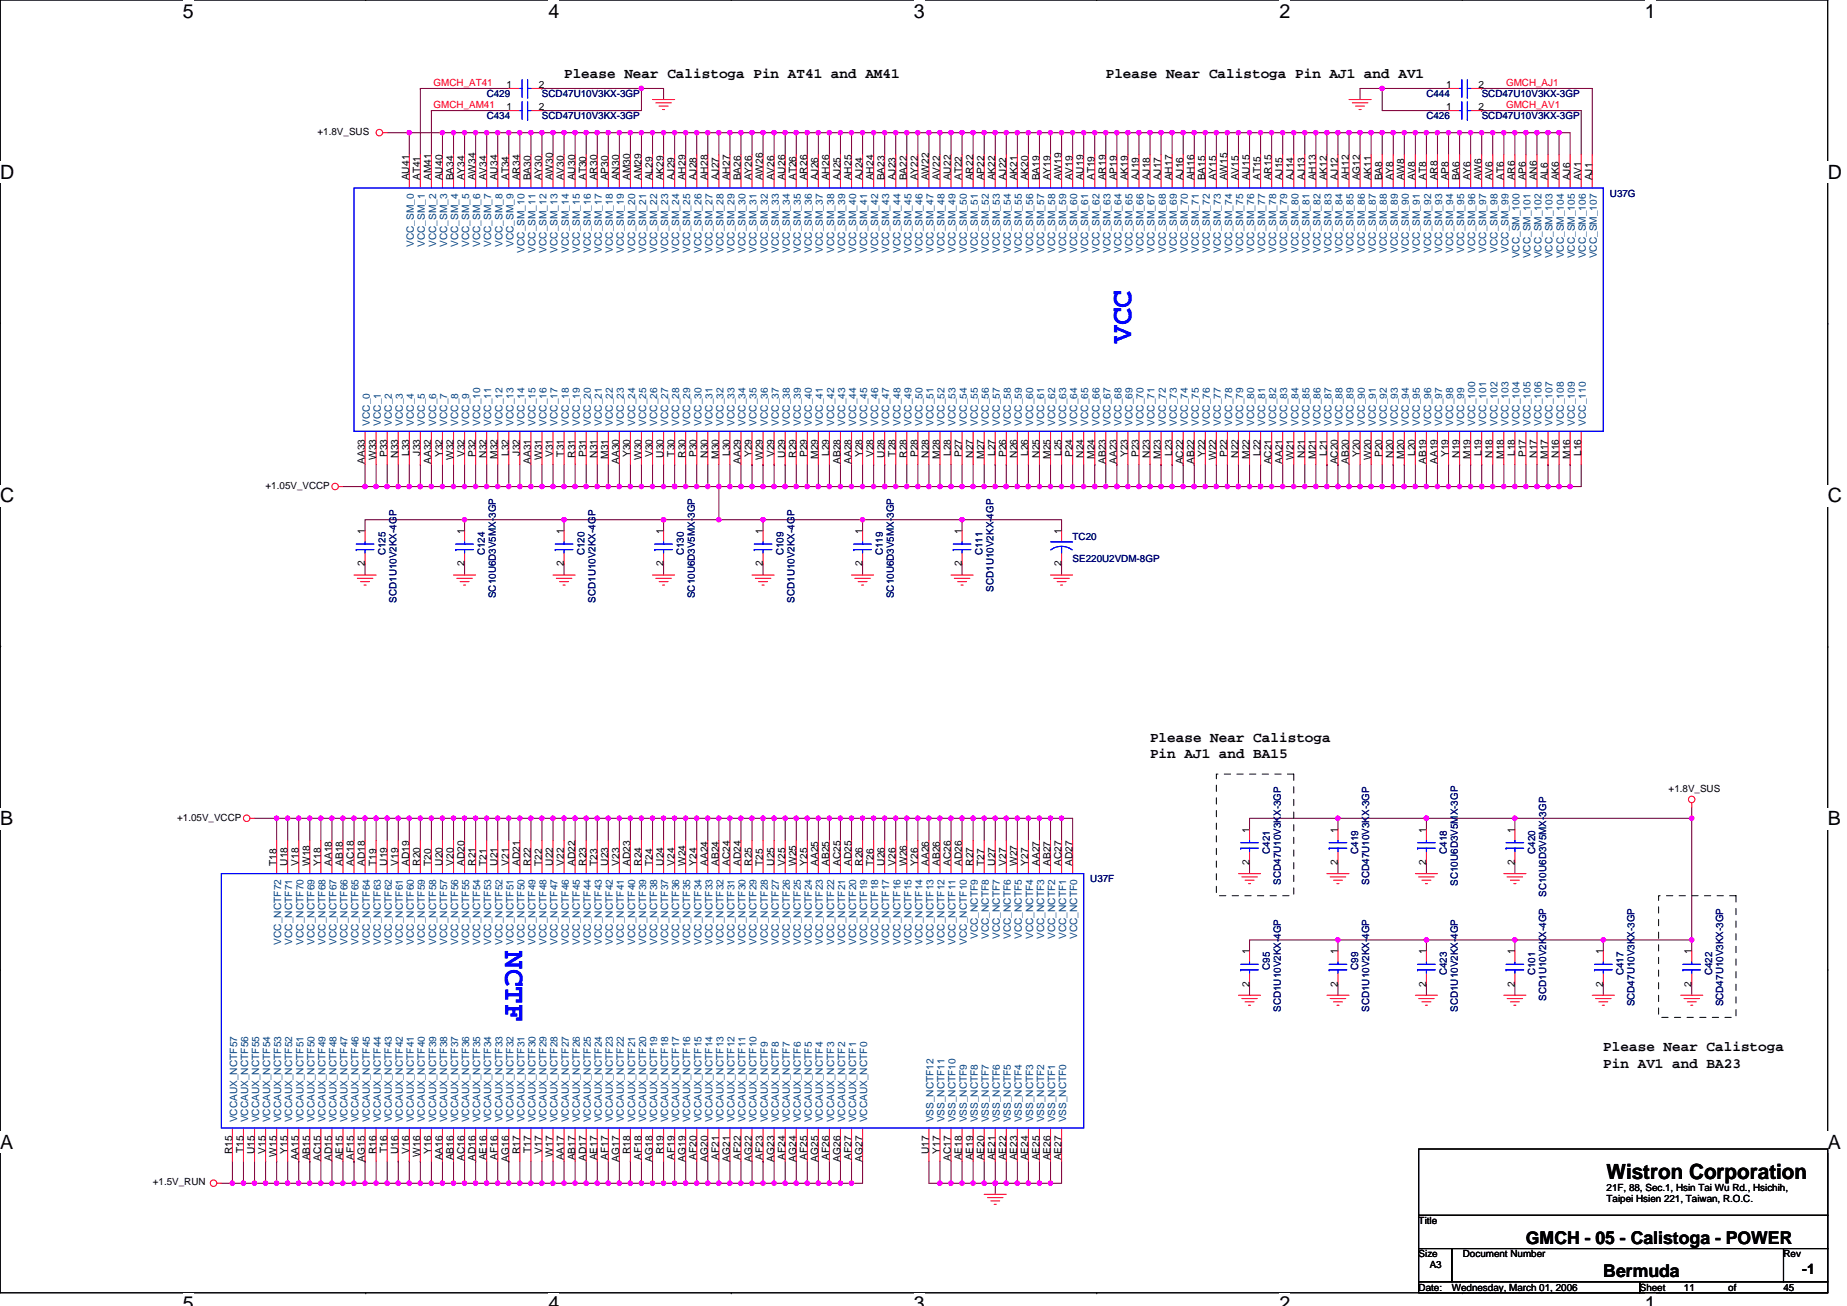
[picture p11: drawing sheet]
<svg xmlns="http://www.w3.org/2000/svg" width="297mm" height="210mm" viewBox="0 0 297 210" stroke-linecap="round" stroke-linejoin="round" font-family="sans-serif">
<defs><g id="words">
<g font-size="4.8" fill="#00f">
<text x="181.9" y="55.1" transform="rotate(-90 181.9 55.1)">VCC</text>
<text x="81.3" y="152.9" transform="rotate(90 81.3 152.9)">NCTF</text>
</g>
<text font-size="3.4" x="258.4" y="189.6">Wistron Corporation</text>
<g font-size="3.2">
<text x="29.4" y="2.8">5</text>
<text x="88.2" y="2.8">4</text>
<text x="147" y="2.8">3</text>
<text x="205.8" y="2.8">2</text>
<text x="264.5" y="2.8">1</text>
<text x="0" y="28.8">D</text>
<text x="293.9" y="28.8">D</text>
<text x="0" y="80.8">C</text>
<text x="293.9" y="80.8">C</text>
<text x="0" y="132.7">B</text>
<text x="293.9" y="132.7">B</text>
<text x="0" y="184.7">A</text>
<text x="293.9" y="184.7">A</text>
<text x="29.4" y="210.7">5</text>
<text x="88.2" y="210.7">4</text>
<text x="147" y="210.7">3</text>
<text x="205.8" y="210.7">2</text>
<text x="264.5" y="210.7">1</text>
</g>
<g font-size="2.8">
<text x="245.4" y="200">GMCH - 05 - Calistoga - POWER</text>
<text x="257.8" y="205.3">Bermuda</text>
</g>
<g font-size="2.3">
<text x="90.7" y="12.6">Please Near Calistoga Pin AT41 and AM41</text>
<text x="177.8" y="12.6">Please Near Calistoga Pin AJ1 and AV1</text>
<text x="185" y="119.3">Please Near Calistoga</text>
<text x="185" y="121.9">Pin AJ1 and BA15</text>
<text x="257.8" y="169.1">Please Near Calistoga</text>
<text x="257.8" y="171.7">Pin AV1 and BA23</text>
<text x="289.9" y="204.8">-1</text>
</g>
<g font-size="1.6" fill="#f00">
<text x="69.7" y="17.4">GMCH_AM41</text>
<text x="69.7" y="13.9">GMCH_AT41</text>
<text x="242.2" y="13.9">GMCH_AJ1</text>
<text x="242.2" y="17.4">GMCH_AV1</text>
</g>
<g font-size="1.6" fill="#000080">
<text x="78.3" y="15.6">C429</text>
<text x="87.2" y="15.6">SCD47U10V3KX-3GP</text>
<text x="229.4" y="15.6">C444</text>
<text x="238.3" y="15.6">SCD47U10V3KX-3GP</text>
<text x="78.3" y="19.2">C434</text>
<text x="87.2" y="19.2">SCD47U10V3KX-3GP</text>
<text x="229.4" y="19.2">C426</text>
<text x="238.3" y="19.2">SCD47U10V3KX-3GP</text>
<text x="258.9" y="31.6">U37G</text>
<text x="62" y="89.3" transform="rotate(-90 62 89.3)">C125</text>
<text x="78" y="89.3" transform="rotate(-90 78 89.3)">C124</text>
<text x="94" y="89.3" transform="rotate(-90 94 89.3)">C120</text>
<text x="110" y="89.3" transform="rotate(-90 110 89.3)">C130</text>
<text x="126" y="89.3" transform="rotate(-90 126 89.3)">C109</text>
<text x="142" y="89.3" transform="rotate(-90 142 89.3)">C119</text>
<text x="158" y="89.3" transform="rotate(-90 158 89.3)">C111</text>
<text x="172.5" y="86.8">TC20</text>
<text x="159.8" y="95.1" transform="rotate(-90 159.8 95.1)">SCD1U10V2KX-4GP</text>
<text x="172.5" y="90.3">SE220U2VDM-8GP</text>
<text x="63.8" y="96.9" transform="rotate(-90 63.8 96.9)">SCD1U10V2KX-4GP</text>
<text x="79.8" y="96.2" transform="rotate(-90 79.8 96.2)">SC10U6D3V5MX-3GP</text>
<text x="95.8" y="96.9" transform="rotate(-90 95.8 96.9)">SCD1U10V2KX-4GP</text>
<text x="111.8" y="96.2" transform="rotate(-90 111.8 96.2)">SC10U6D3V5MX-3GP</text>
<text x="127.8" y="96.9" transform="rotate(-90 127.8 96.9)">SCD1U10V2KX-4GP</text>
<text x="143.8" y="96.2" transform="rotate(-90 143.8 96.2)">SC10U6D3V5MX-3GP</text>
<text x="204.2" y="137.3" transform="rotate(-90 204.2 137.3)">C421</text>
<text x="218.4" y="137.3" transform="rotate(-90 218.4 137.3)">C419</text>
<text x="232.7" y="137.3" transform="rotate(-90 232.7 137.3)">C418</text>
<text x="246.9" y="137.3" transform="rotate(-90 246.9 137.3)">C420</text>
<text x="175.3" y="141.9">U37F</text>
<text x="206" y="142.2" transform="rotate(-90 206 142.2)">SCD47U10V3KX-3GP</text>
<text x="220.2" y="142.2" transform="rotate(-90 220.2 142.2)">SCD47U10V3KX-3GP</text>
<text x="234.4" y="142.4" transform="rotate(-90 234.4 142.4)">SC10U6D3V5MX-3GP</text>
<text x="248.7" y="144.2" transform="rotate(-90 248.7 144.2)">SC10U6D3V5MX-3GP</text>
<text x="204.2" y="155.9" transform="rotate(-90 204.2 155.9)">C95</text>
<text x="218.4" y="155.9" transform="rotate(-90 218.4 155.9)">C99</text>
<text x="232.7" y="156.8" transform="rotate(-90 232.7 156.8)">C423</text>
<text x="246.9" y="156.8" transform="rotate(-90 246.9 156.8)">C101</text>
<text x="248.7" y="160.9" transform="rotate(-90 248.7 160.9)">SCD1U10V2KX-4GP</text>
<text x="261.1" y="156.8" transform="rotate(-90 261.1 156.8)">C417</text>
<text x="262.9" y="161.8" transform="rotate(-90 262.9 161.8)">SCD47U10V3KX-3GP</text>
<text x="275.3" y="156.8" transform="rotate(-90 275.3 156.8)">C422</text>
<text x="277.1" y="161.8" transform="rotate(-90 277.1 161.8)">SCD47U10V3KX-3GP</text>
<text x="206" y="162.7" transform="rotate(-90 206 162.7)">SCD1U10V2KX-4GP</text>
<text x="220.2" y="162.7" transform="rotate(-90 220.2 162.7)">SCD1U10V2KX-4GP</text>
<text x="234.4" y="162.7" transform="rotate(-90 234.4 162.7)">SCD1U10V2KX-4GP</text>
</g>
<g font-size="1.6">
<text x="81.5" y="17.8">1</text>
<text x="81.5" y="14.2">1</text>
<text x="86.6" y="17.8">2</text>
<text x="86.6" y="14.2">2</text>
<text x="232.6" y="17.8">1</text>
<text x="232.6" y="14.2">1</text>
<text x="237.8" y="17.8">2</text>
<text x="237.8" y="14.2">2</text>
<text x="51.1" y="21.7">+1.8V_SUS</text>
<text x="65.8" y="29" transform="rotate(-90 65.8 29)">AU41</text>
<text x="67.6" y="29" transform="rotate(-90 67.6 29)">AT41</text>
<text x="69.4" y="29" transform="rotate(-90 69.4 29)">AM41</text>
<text x="71.1" y="29" transform="rotate(-90 71.1 29)">AU40</text>
<text x="72.9" y="29" transform="rotate(-90 72.9 29)">BA34</text>
<text x="74.7" y="29" transform="rotate(-90 74.7 29)">AY34</text>
<text x="76.5" y="29" transform="rotate(-90 76.5 29)">AW34</text>
<text x="78.2" y="29" transform="rotate(-90 78.2 29)">AV34</text>
<text x="80" y="29" transform="rotate(-90 80 29)">AU34</text>
<text x="81.8" y="29" transform="rotate(-90 81.8 29)">AT34</text>
<text x="83.6" y="29" transform="rotate(-90 83.6 29)">AR34</text>
<text x="85.4" y="29" transform="rotate(-90 85.4 29)">BA30</text>
<text x="87.1" y="29" transform="rotate(-90 87.1 29)">AY30</text>
<text x="88.9" y="29" transform="rotate(-90 88.9 29)">AW30</text>
<text x="90.7" y="29" transform="rotate(-90 90.7 29)">AV30</text>
<text x="92.5" y="29" transform="rotate(-90 92.5 29)">AU30</text>
<text x="94.3" y="29" transform="rotate(-90 94.3 29)">AT30</text>
<text x="96" y="29" transform="rotate(-90 96 29)">AR30</text>
<text x="97.8" y="29" transform="rotate(-90 97.8 29)">AP30</text>
<text x="99.6" y="29" transform="rotate(-90 99.6 29)">AN30</text>
<text x="101.4" y="29" transform="rotate(-90 101.4 29)">AM30</text>
<text x="103.1" y="29" transform="rotate(-90 103.1 29)">AM29</text>
<text x="104.9" y="29" transform="rotate(-90 104.9 29)">AL29</text>
<text x="106.7" y="29" transform="rotate(-90 106.7 29)">AK29</text>
<text x="108.5" y="29" transform="rotate(-90 108.5 29)">AJ29</text>
<text x="110.3" y="29" transform="rotate(-90 110.3 29)">AH29</text>
<text x="112" y="29" transform="rotate(-90 112 29)">AJ28</text>
<text x="113.8" y="29" transform="rotate(-90 113.8 29)">AH28</text>
<text x="115.6" y="29" transform="rotate(-90 115.6 29)">AJ27</text>
<text x="117.4" y="29" transform="rotate(-90 117.4 29)">AH27</text>
<text x="119.1" y="29" transform="rotate(-90 119.1 29)">BA26</text>
<text x="120.9" y="29" transform="rotate(-90 120.9 29)">AY26</text>
<text x="122.7" y="29" transform="rotate(-90 122.7 29)">AW26</text>
<text x="124.5" y="29" transform="rotate(-90 124.5 29)">AV26</text>
<text x="126.3" y="29" transform="rotate(-90 126.3 29)">AU26</text>
<text x="128" y="29" transform="rotate(-90 128 29)">AT26</text>
<text x="129.8" y="29" transform="rotate(-90 129.8 29)">AR26</text>
<text x="131.6" y="29" transform="rotate(-90 131.6 29)">AJ26</text>
<text x="133.4" y="29" transform="rotate(-90 133.4 29)">AH26</text>
<text x="135.1" y="29" transform="rotate(-90 135.1 29)">AJ25</text>
<text x="136.9" y="29" transform="rotate(-90 136.9 29)">AH25</text>
<text x="138.7" y="29" transform="rotate(-90 138.7 29)">AJ24</text>
<text x="140.5" y="29" transform="rotate(-90 140.5 29)">AH24</text>
<text x="142.3" y="29" transform="rotate(-90 142.3 29)">BA23</text>
<text x="144" y="29" transform="rotate(-90 144 29)">AJ23</text>
<text x="145.8" y="29" transform="rotate(-90 145.8 29)">BA22</text>
<text x="147.6" y="29" transform="rotate(-90 147.6 29)">AY22</text>
<text x="149.4" y="29" transform="rotate(-90 149.4 29)">AW22</text>
<text x="151.1" y="29" transform="rotate(-90 151.1 29)">AV22</text>
<text x="152.9" y="29" transform="rotate(-90 152.9 29)">AU22</text>
<text x="154.7" y="29" transform="rotate(-90 154.7 29)">AT22</text>
<text x="156.5" y="29" transform="rotate(-90 156.5 29)">AR22</text>
<text x="158.3" y="29" transform="rotate(-90 158.3 29)">AP22</text>
<text x="160" y="29" transform="rotate(-90 160 29)">AK22</text>
<text x="161.8" y="29" transform="rotate(-90 161.8 29)">AJ22</text>
<text x="163.6" y="29" transform="rotate(-90 163.6 29)">AK21</text>
<text x="165.4" y="29" transform="rotate(-90 165.4 29)">AK20</text>
<text x="167.1" y="29" transform="rotate(-90 167.1 29)">BA19</text>
<text x="168.9" y="29" transform="rotate(-90 168.9 29)">AY19</text>
<text x="170.7" y="29" transform="rotate(-90 170.7 29)">AW19</text>
<text x="172.5" y="29" transform="rotate(-90 172.5 29)">AV19</text>
<text x="174.3" y="29" transform="rotate(-90 174.3 29)">AU19</text>
<text x="176" y="29" transform="rotate(-90 176 29)">AT19</text>
<text x="177.8" y="29" transform="rotate(-90 177.8 29)">AR19</text>
<text x="179.6" y="29" transform="rotate(-90 179.6 29)">AP19</text>
<text x="181.4" y="29" transform="rotate(-90 181.4 29)">AK19</text>
<text x="183.2" y="29" transform="rotate(-90 183.2 29)">AJ19</text>
<text x="184.9" y="29" transform="rotate(-90 184.9 29)">AJ18</text>
<text x="186.7" y="29" transform="rotate(-90 186.7 29)">AJ17</text>
<text x="188.5" y="29" transform="rotate(-90 188.5 29)">AH17</text>
<text x="190.3" y="29" transform="rotate(-90 190.3 29)">AJ16</text>
<text x="192" y="29" transform="rotate(-90 192 29)">AH16</text>
<text x="193.8" y="29" transform="rotate(-90 193.8 29)">BA15</text>
<text x="195.6" y="29" transform="rotate(-90 195.6 29)">AY15</text>
<text x="197.4" y="29" transform="rotate(-90 197.4 29)">AW15</text>
<text x="199.2" y="29" transform="rotate(-90 199.2 29)">AV15</text>
<text x="200.9" y="29" transform="rotate(-90 200.9 29)">AU15</text>
<text x="202.7" y="29" transform="rotate(-90 202.7 29)">AT15</text>
<text x="204.5" y="29" transform="rotate(-90 204.5 29)">AR15</text>
<text x="206.3" y="29" transform="rotate(-90 206.3 29)">AJ15</text>
<text x="208" y="29" transform="rotate(-90 208 29)">AJ14</text>
<text x="209.8" y="29" transform="rotate(-90 209.8 29)">AJ13</text>
<text x="211.6" y="29" transform="rotate(-90 211.6 29)">AH13</text>
<text x="213.4" y="29" transform="rotate(-90 213.4 29)">AK12</text>
<text x="215.2" y="29" transform="rotate(-90 215.2 29)">AJ12</text>
<text x="216.9" y="29" transform="rotate(-90 216.9 29)">AH12</text>
<text x="218.7" y="29" transform="rotate(-90 218.7 29)">AG12</text>
<text x="220.5" y="29" transform="rotate(-90 220.5 29)">AK11</text>
<text x="222.3" y="29" transform="rotate(-90 222.3 29)">BA8</text>
<text x="224" y="29" transform="rotate(-90 224 29)">AY8</text>
<text x="225.8" y="29" transform="rotate(-90 225.8 29)">AW8</text>
<text x="227.6" y="29" transform="rotate(-90 227.6 29)">AV8</text>
<text x="229.4" y="29" transform="rotate(-90 229.4 29)">AT8</text>
<text x="231.2" y="29" transform="rotate(-90 231.2 29)">AR8</text>
<text x="232.9" y="29" transform="rotate(-90 232.9 29)">AP8</text>
<text x="234.7" y="29" transform="rotate(-90 234.7 29)">BA6</text>
<text x="236.5" y="29" transform="rotate(-90 236.5 29)">AY6</text>
<text x="238.3" y="29" transform="rotate(-90 238.3 29)">AW6</text>
<text x="240" y="29" transform="rotate(-90 240 29)">AV6</text>
<text x="241.8" y="29" transform="rotate(-90 241.8 29)">AT6</text>
<text x="243.6" y="29" transform="rotate(-90 243.6 29)">AR6</text>
<text x="245.4" y="29" transform="rotate(-90 245.4 29)">AP6</text>
<text x="247.2" y="29" transform="rotate(-90 247.2 29)">AN6</text>
<text x="248.9" y="29" transform="rotate(-90 248.9 29)">AL6</text>
<text x="250.7" y="29" transform="rotate(-90 250.7 29)">AK6</text>
<text x="252.5" y="29" transform="rotate(-90 252.5 29)">AJ6</text>
<text x="254.3" y="29" transform="rotate(-90 254.3 29)">AV1</text>
<text x="256" y="29" transform="rotate(-90 256 29)">AJ1</text>
<text x="58.7" y="74.6" transform="rotate(-90 58.7 74.6)">AA33</text>
<text x="60.5" y="74" transform="rotate(-90 60.5 74)">W33</text>
<text x="62.2" y="73.5" transform="rotate(-90 62.2 73.5)">P33</text>
<text x="64" y="73.6" transform="rotate(-90 64 73.6)">N33</text>
<text x="65.8" y="73.3" transform="rotate(-90 65.8 73.3)">L33</text>
<text x="67.6" y="73.2" transform="rotate(-90 67.6 73.2)">J33</text>
<text x="69.4" y="74.6" transform="rotate(-90 69.4 74.6)">AA32</text>
<text x="71.1" y="73.5" transform="rotate(-90 71.1 73.5)">Y32</text>
<text x="72.9" y="74" transform="rotate(-90 72.9 74)">W32</text>
<text x="74.7" y="73.5" transform="rotate(-90 74.7 73.5)">V32</text>
<text x="76.5" y="73.5" transform="rotate(-90 76.5 73.5)">P32</text>
<text x="78.2" y="73.6" transform="rotate(-90 78.2 73.6)">N32</text>
<text x="80" y="73.8" transform="rotate(-90 80 73.8)">M32</text>
<text x="81.8" y="73.3" transform="rotate(-90 81.8 73.3)">L32</text>
<text x="83.6" y="73.2" transform="rotate(-90 83.6 73.2)">J32</text>
<text x="85.4" y="74.6" transform="rotate(-90 85.4 74.6)">AA31</text>
<text x="87.1" y="74" transform="rotate(-90 87.1 74)">W31</text>
<text x="88.9" y="73.5" transform="rotate(-90 88.9 73.5)">V31</text>
<text x="90.7" y="73.4" transform="rotate(-90 90.7 73.4)">T31</text>
<text x="92.5" y="73.6" transform="rotate(-90 92.5 73.6)">R31</text>
<text x="94.3" y="73.5" transform="rotate(-90 94.3 73.5)">P31</text>
<text x="96" y="73.6" transform="rotate(-90 96 73.6)">N31</text>
<text x="97.8" y="73.8" transform="rotate(-90 97.8 73.8)">M31</text>
<text x="99.6" y="74.6" transform="rotate(-90 99.6 74.6)">AA30</text>
<text x="101.4" y="73.5" transform="rotate(-90 101.4 73.5)">Y30</text>
<text x="103.1" y="74" transform="rotate(-90 103.1 74)">W30</text>
<text x="104.9" y="73.5" transform="rotate(-90 104.9 73.5)">V30</text>
<text x="106.7" y="73.6" transform="rotate(-90 106.7 73.6)">U30</text>
<text x="108.5" y="73.4" transform="rotate(-90 108.5 73.4)">T30</text>
<text x="110.3" y="73.6" transform="rotate(-90 110.3 73.6)">R30</text>
<text x="112" y="73.5" transform="rotate(-90 112 73.5)">P30</text>
<text x="113.8" y="73.6" transform="rotate(-90 113.8 73.6)">N30</text>
<text x="115.6" y="73.8" transform="rotate(-90 115.6 73.8)">M30</text>
<text x="117.4" y="73.3" transform="rotate(-90 117.4 73.3)">L30</text>
<text x="119.1" y="74.6" transform="rotate(-90 119.1 74.6)">AA29</text>
<text x="120.9" y="73.5" transform="rotate(-90 120.9 73.5)">Y29</text>
<text x="122.7" y="74" transform="rotate(-90 122.7 74)">W29</text>
<text x="124.5" y="73.5" transform="rotate(-90 124.5 73.5)">V29</text>
<text x="126.3" y="73.6" transform="rotate(-90 126.3 73.6)">U29</text>
<text x="128" y="73.6" transform="rotate(-90 128 73.6)">R29</text>
<text x="129.8" y="73.5" transform="rotate(-90 129.8 73.5)">P29</text>
<text x="131.6" y="73.8" transform="rotate(-90 131.6 73.8)">M29</text>
<text x="133.4" y="73.3" transform="rotate(-90 133.4 73.3)">L29</text>
<text x="135.1" y="74.6" transform="rotate(-90 135.1 74.6)">AB28</text>
<text x="136.9" y="74.6" transform="rotate(-90 136.9 74.6)">AA28</text>
<text x="138.7" y="73.5" transform="rotate(-90 138.7 73.5)">Y28</text>
<text x="140.5" y="73.5" transform="rotate(-90 140.5 73.5)">V28</text>
<text x="142.3" y="73.6" transform="rotate(-90 142.3 73.6)">U28</text>
<text x="144" y="73.4" transform="rotate(-90 144 73.4)">T28</text>
<text x="145.8" y="73.6" transform="rotate(-90 145.8 73.6)">R28</text>
<text x="147.6" y="73.5" transform="rotate(-90 147.6 73.5)">P28</text>
<text x="149.4" y="73.6" transform="rotate(-90 149.4 73.6)">N28</text>
<text x="151.1" y="73.8" transform="rotate(-90 151.1 73.8)">M28</text>
<text x="152.9" y="73.3" transform="rotate(-90 152.9 73.3)">L28</text>
<text x="154.7" y="73.5" transform="rotate(-90 154.7 73.5)">P27</text>
<text x="156.5" y="73.6" transform="rotate(-90 156.5 73.6)">N27</text>
<text x="158.3" y="73.8" transform="rotate(-90 158.3 73.8)">M27</text>
<text x="160" y="73.3" transform="rotate(-90 160 73.3)">L27</text>
<text x="161.8" y="73.5" transform="rotate(-90 161.8 73.5)">P26</text>
<text x="163.6" y="73.6" transform="rotate(-90 163.6 73.6)">N26</text>
<text x="165.4" y="73.3" transform="rotate(-90 165.4 73.3)">L26</text>
<text x="167.1" y="73.6" transform="rotate(-90 167.1 73.6)">N25</text>
<text x="168.9" y="73.8" transform="rotate(-90 168.9 73.8)">M25</text>
<text x="170.7" y="73.3" transform="rotate(-90 170.7 73.3)">L25</text>
<text x="172.5" y="73.5" transform="rotate(-90 172.5 73.5)">P24</text>
<text x="174.3" y="73.6" transform="rotate(-90 174.3 73.6)">N24</text>
<text x="176" y="73.8" transform="rotate(-90 176 73.8)">M24</text>
<text x="177.8" y="74.6" transform="rotate(-90 177.8 74.6)">AB23</text>
<text x="179.6" y="74.6" transform="rotate(-90 179.6 74.6)">AA23</text>
<text x="181.4" y="73.5" transform="rotate(-90 181.4 73.5)">Y23</text>
<text x="183.2" y="73.5" transform="rotate(-90 183.2 73.5)">P23</text>
<text x="184.9" y="73.6" transform="rotate(-90 184.9 73.6)">N23</text>
<text x="186.7" y="73.8" transform="rotate(-90 186.7 73.8)">M23</text>
<text x="188.5" y="73.3" transform="rotate(-90 188.5 73.3)">L23</text>
<text x="190.3" y="74.7" transform="rotate(-90 190.3 74.7)">AC22</text>
<text x="192" y="74.6" transform="rotate(-90 192 74.6)">AB22</text>
<text x="193.8" y="73.5" transform="rotate(-90 193.8 73.5)">Y22</text>
<text x="195.6" y="74" transform="rotate(-90 195.6 74)">W22</text>
<text x="197.4" y="73.5" transform="rotate(-90 197.4 73.5)">P22</text>
<text x="199.2" y="73.6" transform="rotate(-90 199.2 73.6)">N22</text>
<text x="200.9" y="73.8" transform="rotate(-90 200.9 73.8)">M22</text>
<text x="202.7" y="73.3" transform="rotate(-90 202.7 73.3)">L22</text>
<text x="204.5" y="74.7" transform="rotate(-90 204.5 74.7)">AC21</text>
<text x="206.3" y="74.6" transform="rotate(-90 206.3 74.6)">AA21</text>
<text x="208" y="74" transform="rotate(-90 208 74)">W21</text>
<text x="209.8" y="73.6" transform="rotate(-90 209.8 73.6)">N21</text>
<text x="211.6" y="73.8" transform="rotate(-90 211.6 73.8)">M21</text>
<text x="213.4" y="73.3" transform="rotate(-90 213.4 73.3)">L21</text>
<text x="215.2" y="74.7" transform="rotate(-90 215.2 74.7)">AC20</text>
<text x="216.9" y="74.6" transform="rotate(-90 216.9 74.6)">AB20</text>
<text x="218.7" y="73.5" transform="rotate(-90 218.7 73.5)">Y20</text>
<text x="220.5" y="74" transform="rotate(-90 220.5 74)">W20</text>
<text x="222.3" y="73.5" transform="rotate(-90 222.3 73.5)">P20</text>
<text x="224" y="73.6" transform="rotate(-90 224 73.6)">N20</text>
<text x="225.8" y="73.8" transform="rotate(-90 225.8 73.8)">M20</text>
<text x="227.6" y="73.3" transform="rotate(-90 227.6 73.3)">L20</text>
<text x="229.4" y="74.6" transform="rotate(-90 229.4 74.6)">AB19</text>
<text x="231.2" y="74.6" transform="rotate(-90 231.2 74.6)">AA19</text>
<text x="232.9" y="73.5" transform="rotate(-90 232.9 73.5)">Y19</text>
<text x="234.7" y="73.6" transform="rotate(-90 234.7 73.6)">N19</text>
<text x="236.5" y="73.8" transform="rotate(-90 236.5 73.8)">M19</text>
<text x="238.3" y="73.3" transform="rotate(-90 238.3 73.3)">L19</text>
<text x="240" y="73.6" transform="rotate(-90 240 73.6)">N18</text>
<text x="241.8" y="73.8" transform="rotate(-90 241.8 73.8)">M18</text>
<text x="243.6" y="73.3" transform="rotate(-90 243.6 73.3)">L18</text>
<text x="245.4" y="73.5" transform="rotate(-90 245.4 73.5)">P17</text>
<text x="247.2" y="73.6" transform="rotate(-90 247.2 73.6)">N17</text>
<text x="248.9" y="73.8" transform="rotate(-90 248.9 73.8)">M17</text>
<text x="250.7" y="73.6" transform="rotate(-90 250.7 73.6)">N16</text>
<text x="252.5" y="73.8" transform="rotate(-90 252.5 73.8)">M16</text>
<text x="254.3" y="73.3" transform="rotate(-90 254.3 73.3)">L16</text>
<text x="42.7" y="78.6">+1.05V_VCCP</text>
<text x="58.7" y="85.9" transform="rotate(-90 58.7 85.9)">1</text>
<text x="74.7" y="85.9" transform="rotate(-90 74.7 85.9)">1</text>
<text x="90.7" y="85.9" transform="rotate(-90 90.7 85.9)">1</text>
<text x="106.7" y="85.9" transform="rotate(-90 106.7 85.9)">1</text>
<text x="122.7" y="85.9" transform="rotate(-90 122.7 85.9)">1</text>
<text x="138.7" y="85.9" transform="rotate(-90 138.7 85.9)">1</text>
<text x="154.7" y="85.9" transform="rotate(-90 154.7 85.9)">1</text>
<text x="170.7" y="85.9" transform="rotate(-90 170.7 85.9)">1</text>
<text x="58.7" y="91.1" transform="rotate(-90 58.7 91.1)">2</text>
<text x="74.7" y="91.1" transform="rotate(-90 74.7 91.1)">2</text>
<text x="90.7" y="91.1" transform="rotate(-90 90.7 91.1)">2</text>
<text x="106.7" y="91.1" transform="rotate(-90 106.7 91.1)">2</text>
<text x="122.7" y="91.1" transform="rotate(-90 122.7 91.1)">2</text>
<text x="138.7" y="91.1" transform="rotate(-90 138.7 91.1)">2</text>
<text x="154.7" y="91.1" transform="rotate(-90 154.7 91.1)">2</text>
<text x="170.7" y="91.1" transform="rotate(-90 170.7 91.1)">2</text>
<text x="28.5" y="131.9">+1.05V_VCCP</text>
<text x="268.3" y="127.3">+1.8V_SUS</text>
<text x="200.9" y="133.9" transform="rotate(-90 200.9 133.9)">1</text>
<text x="215.2" y="133.9" transform="rotate(-90 215.2 133.9)">1</text>
<text x="229.4" y="133.9" transform="rotate(-90 229.4 133.9)">1</text>
<text x="243.6" y="133.9" transform="rotate(-90 243.6 133.9)">1</text>
<text x="44.5" y="139.2" transform="rotate(-90 44.5 139.2)">T18</text>
<text x="46.2" y="139.2" transform="rotate(-90 46.2 139.2)">U18</text>
<text x="48" y="139.2" transform="rotate(-90 48 139.2)">V18</text>
<text x="49.8" y="139.2" transform="rotate(-90 49.8 139.2)">W18</text>
<text x="51.6" y="139.2" transform="rotate(-90 51.6 139.2)">Y18</text>
<text x="53.4" y="139.2" transform="rotate(-90 53.4 139.2)">AA18</text>
<text x="55.1" y="139.2" transform="rotate(-90 55.1 139.2)">AB18</text>
<text x="56.9" y="139.2" transform="rotate(-90 56.9 139.2)">AC18</text>
<text x="58.7" y="139.2" transform="rotate(-90 58.7 139.2)">AD18</text>
<text x="60.5" y="139.2" transform="rotate(-90 60.5 139.2)">T19</text>
<text x="62.2" y="139.2" transform="rotate(-90 62.2 139.2)">U19</text>
<text x="64" y="139.2" transform="rotate(-90 64 139.2)">V19</text>
<text x="65.8" y="139.2" transform="rotate(-90 65.8 139.2)">AD19</text>
<text x="67.6" y="139.2" transform="rotate(-90 67.6 139.2)">R20</text>
<text x="69.4" y="139.2" transform="rotate(-90 69.4 139.2)">T20</text>
<text x="71.1" y="139.2" transform="rotate(-90 71.1 139.2)">U20</text>
<text x="72.9" y="139.2" transform="rotate(-90 72.9 139.2)">V20</text>
<text x="74.7" y="139.2" transform="rotate(-90 74.7 139.2)">AD20</text>
<text x="76.5" y="139.2" transform="rotate(-90 76.5 139.2)">R21</text>
<text x="78.2" y="139.2" transform="rotate(-90 78.2 139.2)">T21</text>
<text x="80" y="139.2" transform="rotate(-90 80 139.2)">U21</text>
<text x="81.8" y="139.2" transform="rotate(-90 81.8 139.2)">V21</text>
<text x="83.6" y="139.2" transform="rotate(-90 83.6 139.2)">AD21</text>
<text x="85.4" y="139.2" transform="rotate(-90 85.4 139.2)">R22</text>
<text x="87.1" y="139.2" transform="rotate(-90 87.1 139.2)">T22</text>
<text x="88.9" y="139.2" transform="rotate(-90 88.9 139.2)">U22</text>
<text x="90.7" y="139.2" transform="rotate(-90 90.7 139.2)">V22</text>
<text x="92.5" y="139.2" transform="rotate(-90 92.5 139.2)">AD22</text>
<text x="94.3" y="139.2" transform="rotate(-90 94.3 139.2)">R23</text>
<text x="96" y="139.2" transform="rotate(-90 96 139.2)">T23</text>
<text x="97.8" y="139.2" transform="rotate(-90 97.8 139.2)">U23</text>
<text x="99.6" y="139.2" transform="rotate(-90 99.6 139.2)">V23</text>
<text x="101.4" y="139.2" transform="rotate(-90 101.4 139.2)">AD23</text>
<text x="103.1" y="139.2" transform="rotate(-90 103.1 139.2)">R24</text>
<text x="104.9" y="139.2" transform="rotate(-90 104.9 139.2)">T24</text>
<text x="106.7" y="139.2" transform="rotate(-90 106.7 139.2)">U24</text>
<text x="108.5" y="139.2" transform="rotate(-90 108.5 139.2)">V24</text>
<text x="110.3" y="139.2" transform="rotate(-90 110.3 139.2)">W24</text>
<text x="112" y="139.2" transform="rotate(-90 112 139.2)">Y24</text>
<text x="113.8" y="139.2" transform="rotate(-90 113.8 139.2)">AA24</text>
<text x="115.6" y="139.2" transform="rotate(-90 115.6 139.2)">AB24</text>
<text x="117.4" y="139.2" transform="rotate(-90 117.4 139.2)">AC24</text>
<text x="119.1" y="139.2" transform="rotate(-90 119.1 139.2)">AD24</text>
<text x="120.9" y="139.2" transform="rotate(-90 120.9 139.2)">R25</text>
<text x="122.7" y="139.2" transform="rotate(-90 122.7 139.2)">T25</text>
<text x="124.5" y="139.2" transform="rotate(-90 124.5 139.2)">U25</text>
<text x="126.3" y="139.2" transform="rotate(-90 126.3 139.2)">V25</text>
<text x="128" y="139.2" transform="rotate(-90 128 139.2)">W25</text>
<text x="129.8" y="139.2" transform="rotate(-90 129.8 139.2)">Y25</text>
<text x="131.6" y="139.2" transform="rotate(-90 131.6 139.2)">AA25</text>
<text x="133.4" y="139.2" transform="rotate(-90 133.4 139.2)">AB25</text>
<text x="135.1" y="139.2" transform="rotate(-90 135.1 139.2)">AC25</text>
<text x="136.9" y="139.2" transform="rotate(-90 136.9 139.2)">AD25</text>
<text x="138.7" y="139.2" transform="rotate(-90 138.7 139.2)">R26</text>
<text x="140.5" y="139.2" transform="rotate(-90 140.5 139.2)">T26</text>
<text x="142.3" y="139.2" transform="rotate(-90 142.3 139.2)">U26</text>
<text x="144" y="139.2" transform="rotate(-90 144 139.2)">V26</text>
<text x="145.8" y="139.2" transform="rotate(-90 145.8 139.2)">W26</text>
<text x="147.6" y="139.2" transform="rotate(-90 147.6 139.2)">Y26</text>
<text x="149.4" y="139.2" transform="rotate(-90 149.4 139.2)">AA26</text>
<text x="151.1" y="139.2" transform="rotate(-90 151.1 139.2)">AB26</text>
<text x="152.9" y="139.2" transform="rotate(-90 152.9 139.2)">AC26</text>
<text x="154.7" y="139.2" transform="rotate(-90 154.7 139.2)">AD26</text>
<text x="156.5" y="139.2" transform="rotate(-90 156.5 139.2)">R27</text>
<text x="158.3" y="139.2" transform="rotate(-90 158.3 139.2)">T27</text>
<text x="160" y="139.2" transform="rotate(-90 160 139.2)">U27</text>
<text x="161.8" y="139.2" transform="rotate(-90 161.8 139.2)">V27</text>
<text x="163.6" y="139.2" transform="rotate(-90 163.6 139.2)">W27</text>
<text x="165.4" y="139.2" transform="rotate(-90 165.4 139.2)">Y27</text>
<text x="167.1" y="139.2" transform="rotate(-90 167.1 139.2)">AA27</text>
<text x="168.9" y="139.2" transform="rotate(-90 168.9 139.2)">AB27</text>
<text x="170.7" y="139.2" transform="rotate(-90 170.7 139.2)">AC27</text>
<text x="172.5" y="139.2" transform="rotate(-90 172.5 139.2)">AD27</text>
<text x="200.9" y="139.1" transform="rotate(-90 200.9 139.1)">2</text>
<text x="215.2" y="139.1" transform="rotate(-90 215.2 139.1)">2</text>
<text x="229.4" y="139.1" transform="rotate(-90 229.4 139.1)">2</text>
<text x="243.6" y="139.1" transform="rotate(-90 243.6 139.1)">2</text>
<text x="200.9" y="153.4" transform="rotate(-90 200.9 153.4)">1</text>
<text x="215.2" y="153.4" transform="rotate(-90 215.2 153.4)">1</text>
<text x="229.4" y="153.4" transform="rotate(-90 229.4 153.4)">1</text>
<text x="243.6" y="153.4" transform="rotate(-90 243.6 153.4)">1</text>
<text x="257.8" y="153.4" transform="rotate(-90 257.8 153.4)">1</text>
<text x="272.1" y="153.4" transform="rotate(-90 272.1 153.4)">1</text>
<text x="200.9" y="158.6" transform="rotate(-90 200.9 158.6)">2</text>
<text x="215.2" y="158.6" transform="rotate(-90 215.2 158.6)">2</text>
<text x="229.4" y="158.6" transform="rotate(-90 229.4 158.6)">2</text>
<text x="243.6" y="158.6" transform="rotate(-90 243.6 158.6)">2</text>
<text x="257.8" y="158.6" transform="rotate(-90 257.8 158.6)">2</text>
<text x="272.1" y="158.6" transform="rotate(-90 272.1 158.6)">2</text>
<text x="37.4" y="185.6" transform="rotate(-90 37.4 185.6)">R15</text>
<text x="39.1" y="185.4" transform="rotate(-90 39.1 185.4)">T15</text>
<text x="40.9" y="185.6" transform="rotate(-90 40.9 185.6)">U15</text>
<text x="42.7" y="185.5" transform="rotate(-90 42.7 185.5)">V15</text>
<text x="44.5" y="186" transform="rotate(-90 44.5 186)">W15</text>
<text x="46.2" y="185.5" transform="rotate(-90 46.2 185.5)">Y15</text>
<text x="60.5" y="185.6" transform="rotate(-90 60.5 185.6)">R16</text>
<text x="62.2" y="185.4" transform="rotate(-90 62.2 185.4)">T16</text>
<text x="64" y="185.6" transform="rotate(-90 64 185.6)">U16</text>
<text x="65.8" y="185.5" transform="rotate(-90 65.8 185.5)">V16</text>
<text x="67.6" y="186" transform="rotate(-90 67.6 186)">W16</text>
<text x="69.4" y="185.5" transform="rotate(-90 69.4 185.5)">Y16</text>
<text x="83.6" y="185.6" transform="rotate(-90 83.6 185.6)">R17</text>
<text x="85.4" y="185.4" transform="rotate(-90 85.4 185.4)">T17</text>
<text x="87.1" y="185.5" transform="rotate(-90 87.1 185.5)">V17</text>
<text x="88.9" y="186" transform="rotate(-90 88.9 186)">W17</text>
<text x="101.4" y="185.6" transform="rotate(-90 101.4 185.6)">R18</text>
<text x="106.7" y="185.6" transform="rotate(-90 106.7 185.6)">R19</text>
<text x="149.4" y="185.6" transform="rotate(-90 149.4 185.6)">U17</text>
<text x="151.1" y="185.5" transform="rotate(-90 151.1 185.5)">Y17</text>
<text x="24.6" y="190.6">+1.5V_RUN</text>
<text x="48" y="186.6" transform="rotate(-90 48 186.6)">AA15</text>
<text x="49.8" y="186.6" transform="rotate(-90 49.8 186.6)">AB15</text>
<text x="51.6" y="186.7" transform="rotate(-90 51.6 186.7)">AC15</text>
<text x="53.4" y="186.7" transform="rotate(-90 53.4 186.7)">AD15</text>
<text x="55.1" y="186.6" transform="rotate(-90 55.1 186.6)">AE15</text>
<text x="56.9" y="186.5" transform="rotate(-90 56.9 186.5)">AF15</text>
<text x="58.7" y="186.8" transform="rotate(-90 58.7 186.8)">AG15</text>
<text x="71.1" y="186.6" transform="rotate(-90 71.1 186.6)">AA16</text>
<text x="72.9" y="186.6" transform="rotate(-90 72.9 186.6)">AB16</text>
<text x="74.7" y="186.7" transform="rotate(-90 74.7 186.7)">AC16</text>
<text x="76.5" y="186.7" transform="rotate(-90 76.5 186.7)">AD16</text>
<text x="78.2" y="186.6" transform="rotate(-90 78.2 186.6)">AE16</text>
<text x="80" y="186.5" transform="rotate(-90 80 186.5)">AF16</text>
<text x="81.8" y="186.8" transform="rotate(-90 81.8 186.8)">AG16</text>
<text x="90.7" y="186.6" transform="rotate(-90 90.7 186.6)">AA17</text>
<text x="92.5" y="186.6" transform="rotate(-90 92.5 186.6)">AB17</text>
<text x="94.3" y="186.7" transform="rotate(-90 94.3 186.7)">AD17</text>
<text x="96" y="186.6" transform="rotate(-90 96 186.6)">AE17</text>
<text x="97.8" y="186.5" transform="rotate(-90 97.8 186.5)">AF17</text>
<text x="99.6" y="186.8" transform="rotate(-90 99.6 186.8)">AG17</text>
<text x="103.1" y="186.5" transform="rotate(-90 103.1 186.5)">AF18</text>
<text x="104.9" y="186.8" transform="rotate(-90 104.9 186.8)">AG18</text>
<text x="108.5" y="186.5" transform="rotate(-90 108.5 186.5)">AF19</text>
<text x="110.3" y="186.8" transform="rotate(-90 110.3 186.8)">AG19</text>
<text x="112" y="186.5" transform="rotate(-90 112 186.5)">AF20</text>
<text x="113.8" y="186.8" transform="rotate(-90 113.8 186.8)">AG20</text>
<text x="115.6" y="186.5" transform="rotate(-90 115.6 186.5)">AF21</text>
<text x="117.4" y="186.8" transform="rotate(-90 117.4 186.8)">AG21</text>
<text x="119.1" y="186.5" transform="rotate(-90 119.1 186.5)">AF22</text>
<text x="120.9" y="186.8" transform="rotate(-90 120.9 186.8)">AG22</text>
<text x="122.7" y="186.5" transform="rotate(-90 122.7 186.5)">AF23</text>
<text x="124.5" y="186.8" transform="rotate(-90 124.5 186.8)">AG23</text>
<text x="126.3" y="186.5" transform="rotate(-90 126.3 186.5)">AF24</text>
<text x="128" y="186.8" transform="rotate(-90 128 186.8)">AG24</text>
<text x="129.8" y="186.5" transform="rotate(-90 129.8 186.5)">AF25</text>
<text x="131.6" y="186.8" transform="rotate(-90 131.6 186.8)">AG25</text>
<text x="133.4" y="186.5" transform="rotate(-90 133.4 186.5)">AF26</text>
<text x="135.1" y="186.8" transform="rotate(-90 135.1 186.8)">AG26</text>
<text x="136.9" y="186.5" transform="rotate(-90 136.9 186.5)">AF27</text>
<text x="138.7" y="186.8" transform="rotate(-90 138.7 186.8)">AG27</text>
<text x="152.9" y="186.7" transform="rotate(-90 152.9 186.7)">AC17</text>
<text x="154.7" y="186.6" transform="rotate(-90 154.7 186.6)">AE18</text>
<text x="156.5" y="186.6" transform="rotate(-90 156.5 186.6)">AE19</text>
<text x="158.3" y="186.6" transform="rotate(-90 158.3 186.6)">AE20</text>
<text x="160" y="186.6" transform="rotate(-90 160 186.6)">AE21</text>
<text x="161.8" y="186.6" transform="rotate(-90 161.8 186.6)">AE22</text>
<text x="163.6" y="186.6" transform="rotate(-90 163.6 186.6)">AE23</text>
<text x="165.4" y="186.6" transform="rotate(-90 165.4 186.6)">AE24</text>
<text x="167.1" y="186.6" transform="rotate(-90 167.1 186.6)">AE25</text>
<text x="168.9" y="186.6" transform="rotate(-90 168.9 186.6)">AE26</text>
<text x="170.7" y="186.6" transform="rotate(-90 170.7 186.6)">AE27</text>
<text x="258.4" y="191.5">21F, 88, Sec.1, Hsin Tai Wu Rd., Hsichih,</text>
<text x="228.2" y="196.8">Title</text>
<text x="258.4" y="193.3">Taipei Hsien 221, Taiwan, R.O.C.</text>
<text x="228.2" y="202.2">Size</text>
<text x="229.9" y="203.9">A3</text>
<text x="235.3" y="202.2">Document Number</text>
<text x="286.8" y="202.2">Rev</text>
<text x="228.2" y="207.5">Date:</text>
<text x="233.5" y="207.5">Wednesday, March 01, 2006</text>
<text x="263.7" y="207.5">Sheet</text>
<text x="270.8" y="207.5">11</text>
<text x="277.9" y="207.5">of</text>
<text x="286.8" y="207.5">45</text>
</g>
<g font-size="1.6" fill="#004080">
<text x="66.6" y="39.7" transform="rotate(-90 66.6 39.7)">VCC_SM_0</text>
<text x="68.3" y="39.7" transform="rotate(-90 68.3 39.7)">VCC_SM_1</text>
<text x="70.1" y="39.7" transform="rotate(-90 70.1 39.7)">VCC_SM_2</text>
<text x="71.9" y="39.7" transform="rotate(-90 71.9 39.7)">VCC_SM_3</text>
<text x="73.7" y="39.7" transform="rotate(-90 73.7 39.7)">VCC_SM_4</text>
<text x="75.5" y="39.7" transform="rotate(-90 75.5 39.7)">VCC_SM_5</text>
<text x="77.2" y="39.7" transform="rotate(-90 77.2 39.7)">VCC_SM_6</text>
<text x="79" y="39.7" transform="rotate(-90 79 39.7)">VCC_SM_7</text>
<text x="80.8" y="39.7" transform="rotate(-90 80.8 39.7)">VCC_SM_8</text>
<text x="82.6" y="39.7" transform="rotate(-90 82.6 39.7)">VCC_SM_9</text>
<text x="84.3" y="40.6" transform="rotate(-90 84.3 40.6)">VCC_SM_10</text>
<text x="86.1" y="40.6" transform="rotate(-90 86.1 40.6)">VCC_SM_11</text>
<text x="87.9" y="40.6" transform="rotate(-90 87.9 40.6)">VCC_SM_12</text>
<text x="89.7" y="40.6" transform="rotate(-90 89.7 40.6)">VCC_SM_13</text>
<text x="91.5" y="40.6" transform="rotate(-90 91.5 40.6)">VCC_SM_14</text>
<text x="93.2" y="40.6" transform="rotate(-90 93.2 40.6)">VCC_SM_15</text>
<text x="95" y="40.6" transform="rotate(-90 95 40.6)">VCC_SM_16</text>
<text x="96.8" y="40.6" transform="rotate(-90 96.8 40.6)">VCC_SM_17</text>
<text x="98.6" y="40.6" transform="rotate(-90 98.6 40.6)">VCC_SM_18</text>
<text x="100.3" y="40.6" transform="rotate(-90 100.3 40.6)">VCC_SM_19</text>
<text x="102.1" y="40.6" transform="rotate(-90 102.1 40.6)">VCC_SM_20</text>
<text x="103.9" y="40.6" transform="rotate(-90 103.9 40.6)">VCC_SM_21</text>
<text x="105.7" y="40.6" transform="rotate(-90 105.7 40.6)">VCC_SM_22</text>
<text x="107.5" y="40.6" transform="rotate(-90 107.5 40.6)">VCC_SM_23</text>
<text x="109.2" y="40.6" transform="rotate(-90 109.2 40.6)">VCC_SM_24</text>
<text x="111" y="40.6" transform="rotate(-90 111 40.6)">VCC_SM_25</text>
<text x="112.8" y="40.6" transform="rotate(-90 112.8 40.6)">VCC_SM_26</text>
<text x="114.6" y="40.6" transform="rotate(-90 114.6 40.6)">VCC_SM_27</text>
<text x="116.3" y="40.6" transform="rotate(-90 116.3 40.6)">VCC_SM_28</text>
<text x="118.1" y="40.6" transform="rotate(-90 118.1 40.6)">VCC_SM_29</text>
<text x="119.9" y="40.6" transform="rotate(-90 119.9 40.6)">VCC_SM_30</text>
<text x="121.7" y="40.6" transform="rotate(-90 121.7 40.6)">VCC_SM_31</text>
<text x="123.5" y="40.6" transform="rotate(-90 123.5 40.6)">VCC_SM_32</text>
<text x="125.2" y="40.6" transform="rotate(-90 125.2 40.6)">VCC_SM_33</text>
<text x="127" y="40.6" transform="rotate(-90 127 40.6)">VCC_SM_34</text>
<text x="128.8" y="40.6" transform="rotate(-90 128.8 40.6)">VCC_SM_35</text>
<text x="130.6" y="40.6" transform="rotate(-90 130.6 40.6)">VCC_SM_36</text>
<text x="132.4" y="40.6" transform="rotate(-90 132.4 40.6)">VCC_SM_37</text>
<text x="134.1" y="40.6" transform="rotate(-90 134.1 40.6)">VCC_SM_38</text>
<text x="135.9" y="40.6" transform="rotate(-90 135.9 40.6)">VCC_SM_39</text>
<text x="137.7" y="40.6" transform="rotate(-90 137.7 40.6)">VCC_SM_40</text>
<text x="139.5" y="40.6" transform="rotate(-90 139.5 40.6)">VCC_SM_41</text>
<text x="141.2" y="40.6" transform="rotate(-90 141.2 40.6)">VCC_SM_42</text>
<text x="143" y="40.6" transform="rotate(-90 143 40.6)">VCC_SM_43</text>
<text x="144.8" y="40.6" transform="rotate(-90 144.8 40.6)">VCC_SM_44</text>
<text x="146.6" y="40.6" transform="rotate(-90 146.6 40.6)">VCC_SM_45</text>
<text x="148.4" y="40.6" transform="rotate(-90 148.4 40.6)">VCC_SM_46</text>
<text x="150.1" y="40.6" transform="rotate(-90 150.1 40.6)">VCC_SM_47</text>
<text x="151.9" y="40.6" transform="rotate(-90 151.9 40.6)">VCC_SM_48</text>
<text x="153.7" y="40.6" transform="rotate(-90 153.7 40.6)">VCC_SM_49</text>
<text x="155.5" y="40.6" transform="rotate(-90 155.5 40.6)">VCC_SM_50</text>
<text x="157.2" y="40.6" transform="rotate(-90 157.2 40.6)">VCC_SM_51</text>
<text x="159" y="40.6" transform="rotate(-90 159 40.6)">VCC_SM_52</text>
<text x="160.8" y="40.6" transform="rotate(-90 160.8 40.6)">VCC_SM_53</text>
<text x="162.6" y="40.6" transform="rotate(-90 162.6 40.6)">VCC_SM_54</text>
<text x="164.4" y="40.6" transform="rotate(-90 164.4 40.6)">VCC_SM_55</text>
<text x="166.1" y="40.6" transform="rotate(-90 166.1 40.6)">VCC_SM_56</text>
<text x="167.9" y="40.6" transform="rotate(-90 167.9 40.6)">VCC_SM_57</text>
<text x="169.7" y="40.6" transform="rotate(-90 169.7 40.6)">VCC_SM_58</text>
<text x="171.5" y="40.6" transform="rotate(-90 171.5 40.6)">VCC_SM_59</text>
<text x="173.2" y="40.6" transform="rotate(-90 173.2 40.6)">VCC_SM_60</text>
<text x="175" y="40.6" transform="rotate(-90 175 40.6)">VCC_SM_61</text>
<text x="176.8" y="40.6" transform="rotate(-90 176.8 40.6)">VCC_SM_62</text>
<text x="178.6" y="40.6" transform="rotate(-90 178.6 40.6)">VCC_SM_63</text>
<text x="180.4" y="40.6" transform="rotate(-90 180.4 40.6)">VCC_SM_64</text>
<text x="182.1" y="40.6" transform="rotate(-90 182.1 40.6)">VCC_SM_65</text>
<text x="183.9" y="40.6" transform="rotate(-90 183.9 40.6)">VCC_SM_66</text>
<text x="185.7" y="40.6" transform="rotate(-90 185.7 40.6)">VCC_SM_67</text>
<text x="187.5" y="40.6" transform="rotate(-90 187.5 40.6)">VCC_SM_68</text>
<text x="189.2" y="40.6" transform="rotate(-90 189.2 40.6)">VCC_SM_69</text>
<text x="191" y="40.6" transform="rotate(-90 191 40.6)">VCC_SM_70</text>
<text x="192.8" y="40.6" transform="rotate(-90 192.8 40.6)">VCC_SM_71</text>
<text x="194.6" y="40.6" transform="rotate(-90 194.6 40.6)">VCC_SM_72</text>
<text x="196.4" y="40.6" transform="rotate(-90 196.4 40.6)">VCC_SM_73</text>
<text x="198.1" y="40.6" transform="rotate(-90 198.1 40.6)">VCC_SM_74</text>
<text x="199.9" y="40.6" transform="rotate(-90 199.9 40.6)">VCC_SM_75</text>
<text x="201.7" y="40.6" transform="rotate(-90 201.7 40.6)">VCC_SM_76</text>
<text x="203.5" y="40.6" transform="rotate(-90 203.5 40.6)">VCC_SM_77</text>
<text x="205.2" y="40.6" transform="rotate(-90 205.2 40.6)">VCC_SM_78</text>
<text x="207" y="40.6" transform="rotate(-90 207 40.6)">VCC_SM_79</text>
<text x="208.8" y="40.6" transform="rotate(-90 208.8 40.6)">VCC_SM_80</text>
<text x="210.6" y="40.6" transform="rotate(-90 210.6 40.6)">VCC_SM_81</text>
<text x="212.4" y="40.6" transform="rotate(-90 212.4 40.6)">VCC_SM_82</text>
<text x="214.1" y="40.6" transform="rotate(-90 214.1 40.6)">VCC_SM_83</text>
<text x="215.9" y="40.6" transform="rotate(-90 215.9 40.6)">VCC_SM_84</text>
<text x="217.7" y="40.6" transform="rotate(-90 217.7 40.6)">VCC_SM_85</text>
<text x="219.5" y="40.6" transform="rotate(-90 219.5 40.6)">VCC_SM_86</text>
<text x="221.3" y="40.6" transform="rotate(-90 221.3 40.6)">VCC_SM_87</text>
<text x="223" y="40.6" transform="rotate(-90 223 40.6)">VCC_SM_88</text>
<text x="224.8" y="40.6" transform="rotate(-90 224.8 40.6)">VCC_SM_89</text>
<text x="226.6" y="40.6" transform="rotate(-90 226.6 40.6)">VCC_SM_90</text>
<text x="228.4" y="40.6" transform="rotate(-90 228.4 40.6)">VCC_SM_91</text>
<text x="230.1" y="40.6" transform="rotate(-90 230.1 40.6)">VCC_SM_92</text>
<text x="231.9" y="40.6" transform="rotate(-90 231.9 40.6)">VCC_SM_93</text>
<text x="233.7" y="40.6" transform="rotate(-90 233.7 40.6)">VCC_SM_94</text>
<text x="235.5" y="40.6" transform="rotate(-90 235.5 40.6)">VCC_SM_95</text>
<text x="237.3" y="40.6" transform="rotate(-90 237.3 40.6)">VCC_SM_96</text>
<text x="239" y="40.6" transform="rotate(-90 239 40.6)">VCC_SM_97</text>
<text x="240.8" y="40.6" transform="rotate(-90 240.8 40.6)">VCC_SM_98</text>
<text x="242.6" y="40.6" transform="rotate(-90 242.6 40.6)">VCC_SM_99</text>
<text x="244.4" y="41.6" transform="rotate(-90 244.4 41.6)">VCC_SM_100</text>
<text x="246.1" y="41.6" transform="rotate(-90 246.1 41.6)">VCC_SM_101</text>
<text x="247.9" y="41.6" transform="rotate(-90 247.9 41.6)">VCC_SM_102</text>
<text x="249.7" y="41.6" transform="rotate(-90 249.7 41.6)">VCC_SM_103</text>
<text x="251.5" y="41.6" transform="rotate(-90 251.5 41.6)">VCC_SM_104</text>
<text x="253.3" y="41.6" transform="rotate(-90 253.3 41.6)">VCC_SM_105</text>
<text x="255" y="41.6" transform="rotate(-90 255 41.6)">VCC_SM_106</text>
<text x="256.8" y="41.6" transform="rotate(-90 256.8 41.6)">VCC_SM_107</text>
<text x="59.5" y="68.5" transform="rotate(-90 59.5 68.5)">VCC_0</text>
<text x="61.2" y="68.5" transform="rotate(-90 61.2 68.5)">VCC_1</text>
<text x="63" y="68.5" transform="rotate(-90 63 68.5)">VCC_2</text>
<text x="64.8" y="68.5" transform="rotate(-90 64.8 68.5)">VCC_3</text>
<text x="66.6" y="68.5" transform="rotate(-90 66.6 68.5)">VCC_4</text>
<text x="68.3" y="68.5" transform="rotate(-90 68.3 68.5)">VCC_5</text>
<text x="70.1" y="68.5" transform="rotate(-90 70.1 68.5)">VCC_6</text>
<text x="71.9" y="68.5" transform="rotate(-90 71.9 68.5)">VCC_7</text>
<text x="73.7" y="68.5" transform="rotate(-90 73.7 68.5)">VCC_8</text>
<text x="75.5" y="68.5" transform="rotate(-90 75.5 68.5)">VCC_9</text>
<text x="77.2" y="68.5" transform="rotate(-90 77.2 68.5)">VCC_10</text>
<text x="79" y="68.5" transform="rotate(-90 79 68.5)">VCC_11</text>
<text x="80.8" y="68.5" transform="rotate(-90 80.8 68.5)">VCC_12</text>
<text x="82.6" y="68.5" transform="rotate(-90 82.6 68.5)">VCC_13</text>
<text x="84.3" y="68.5" transform="rotate(-90 84.3 68.5)">VCC_14</text>
<text x="86.1" y="68.5" transform="rotate(-90 86.1 68.5)">VCC_15</text>
<text x="87.9" y="68.5" transform="rotate(-90 87.9 68.5)">VCC_16</text>
<text x="89.7" y="68.5" transform="rotate(-90 89.7 68.5)">VCC_17</text>
<text x="91.5" y="68.5" transform="rotate(-90 91.5 68.5)">VCC_18</text>
<text x="93.2" y="68.5" transform="rotate(-90 93.2 68.5)">VCC_19</text>
<text x="95" y="68.5" transform="rotate(-90 95 68.5)">VCC_20</text>
<text x="96.8" y="68.5" transform="rotate(-90 96.8 68.5)">VCC_21</text>
<text x="98.6" y="68.5" transform="rotate(-90 98.6 68.5)">VCC_22</text>
<text x="100.3" y="68.5" transform="rotate(-90 100.3 68.5)">VCC_23</text>
<text x="102.1" y="68.5" transform="rotate(-90 102.1 68.5)">VCC_24</text>
<text x="103.9" y="68.5" transform="rotate(-90 103.9 68.5)">VCC_25</text>
<text x="105.7" y="68.5" transform="rotate(-90 105.7 68.5)">VCC_26</text>
<text x="107.5" y="68.5" transform="rotate(-90 107.5 68.5)">VCC_27</text>
<text x="109.2" y="68.5" transform="rotate(-90 109.2 68.5)">VCC_28</text>
<text x="111" y="68.5" transform="rotate(-90 111 68.5)">VCC_29</text>
<text x="112.8" y="68.5" transform="rotate(-90 112.8 68.5)">VCC_30</text>
<text x="114.6" y="68.5" transform="rotate(-90 114.6 68.5)">VCC_31</text>
<text x="116.3" y="68.5" transform="rotate(-90 116.3 68.5)">VCC_32</text>
<text x="118.1" y="68.5" transform="rotate(-90 118.1 68.5)">VCC_33</text>
<text x="119.9" y="68.5" transform="rotate(-90 119.9 68.5)">VCC_34</text>
<text x="121.7" y="68.5" transform="rotate(-90 121.7 68.5)">VCC_35</text>
<text x="123.5" y="68.5" transform="rotate(-90 123.5 68.5)">VCC_36</text>
<text x="125.2" y="68.5" transform="rotate(-90 125.2 68.5)">VCC_37</text>
<text x="127" y="68.5" transform="rotate(-90 127 68.5)">VCC_38</text>
<text x="128.8" y="68.5" transform="rotate(-90 128.8 68.5)">VCC_39</text>
<text x="130.6" y="68.5" transform="rotate(-90 130.6 68.5)">VCC_40</text>
<text x="132.4" y="68.5" transform="rotate(-90 132.4 68.5)">VCC_41</text>
<text x="134.1" y="68.5" transform="rotate(-90 134.1 68.5)">VCC_42</text>
<text x="135.9" y="68.5" transform="rotate(-90 135.9 68.5)">VCC_43</text>
<text x="137.7" y="68.5" transform="rotate(-90 137.7 68.5)">VCC_44</text>
<text x="139.5" y="68.5" transform="rotate(-90 139.5 68.5)">VCC_45</text>
<text x="141.2" y="68.5" transform="rotate(-90 141.2 68.5)">VCC_46</text>
<text x="143" y="68.5" transform="rotate(-90 143 68.5)">VCC_47</text>
<text x="144.8" y="68.5" transform="rotate(-90 144.8 68.5)">VCC_48</text>
<text x="146.6" y="68.5" transform="rotate(-90 146.6 68.5)">VCC_49</text>
<text x="148.4" y="68.5" transform="rotate(-90 148.4 68.5)">VCC_50</text>
<text x="150.1" y="68.5" transform="rotate(-90 150.1 68.5)">VCC_51</text>
<text x="151.9" y="68.5" transform="rotate(-90 151.9 68.5)">VCC_52</text>
<text x="153.7" y="68.5" transform="rotate(-90 153.7 68.5)">VCC_53</text>
<text x="155.5" y="68.5" transform="rotate(-90 155.5 68.5)">VCC_54</text>
<text x="157.2" y="68.5" transform="rotate(-90 157.2 68.5)">VCC_55</text>
<text x="159" y="68.5" transform="rotate(-90 159 68.5)">VCC_56</text>
<text x="160.8" y="68.5" transform="rotate(-90 160.8 68.5)">VCC_57</text>
<text x="162.6" y="68.5" transform="rotate(-90 162.6 68.5)">VCC_58</text>
<text x="164.4" y="68.5" transform="rotate(-90 164.4 68.5)">VCC_59</text>
<text x="166.1" y="68.5" transform="rotate(-90 166.1 68.5)">VCC_60</text>
<text x="167.9" y="68.5" transform="rotate(-90 167.9 68.5)">VCC_61</text>
<text x="169.7" y="68.5" transform="rotate(-90 169.7 68.5)">VCC_62</text>
<text x="171.5" y="68.5" transform="rotate(-90 171.5 68.5)">VCC_63</text>
<text x="173.2" y="68.5" transform="rotate(-90 173.2 68.5)">VCC_64</text>
<text x="175" y="68.5" transform="rotate(-90 175 68.5)">VCC_65</text>
<text x="176.8" y="68.5" transform="rotate(-90 176.8 68.5)">VCC_66</text>
<text x="178.6" y="68.5" transform="rotate(-90 178.6 68.5)">VCC_67</text>
<text x="180.4" y="68.5" transform="rotate(-90 180.4 68.5)">VCC_68</text>
<text x="182.1" y="68.5" transform="rotate(-90 182.1 68.5)">VCC_69</text>
<text x="183.9" y="68.5" transform="rotate(-90 183.9 68.5)">VCC_70</text>
<text x="185.7" y="68.5" transform="rotate(-90 185.7 68.5)">VCC_71</text>
<text x="187.5" y="68.5" transform="rotate(-90 187.5 68.5)">VCC_72</text>
<text x="189.2" y="68.5" transform="rotate(-90 189.2 68.5)">VCC_73</text>
<text x="191" y="68.5" transform="rotate(-90 191 68.5)">VCC_74</text>
<text x="192.8" y="68.5" transform="rotate(-90 192.8 68.5)">VCC_75</text>
<text x="194.6" y="68.5" transform="rotate(-90 194.6 68.5)">VCC_76</text>
<text x="196.4" y="68.5" transform="rotate(-90 196.4 68.5)">VCC_77</text>
<text x="198.1" y="68.5" transform="rotate(-90 198.1 68.5)">VCC_78</text>
<text x="199.9" y="68.5" transform="rotate(-90 199.9 68.5)">VCC_79</text>
<text x="201.7" y="68.5" transform="rotate(-90 201.7 68.5)">VCC_80</text>
<text x="203.5" y="68.5" transform="rotate(-90 203.5 68.5)">VCC_81</text>
<text x="205.2" y="68.5" transform="rotate(-90 205.2 68.5)">VCC_82</text>
<text x="207" y="68.5" transform="rotate(-90 207 68.5)">VCC_83</text>
<text x="208.8" y="68.5" transform="rotate(-90 208.8 68.5)">VCC_84</text>
<text x="210.6" y="68.5" transform="rotate(-90 210.6 68.5)">VCC_85</text>
<text x="212.4" y="68.5" transform="rotate(-90 212.4 68.5)">VCC_86</text>
<text x="214.1" y="68.5" transform="rotate(-90 214.1 68.5)">VCC_87</text>
<text x="215.9" y="68.5" transform="rotate(-90 215.9 68.5)">VCC_88</text>
<text x="217.7" y="68.5" transform="rotate(-90 217.7 68.5)">VCC_89</text>
<text x="219.5" y="68.5" transform="rotate(-90 219.5 68.5)">VCC_90</text>
<text x="221.3" y="68.5" transform="rotate(-90 221.3 68.5)">VCC_91</text>
<text x="223" y="68.5" transform="rotate(-90 223 68.5)">VCC_92</text>
<text x="224.8" y="68.5" transform="rotate(-90 224.8 68.5)">VCC_93</text>
<text x="226.6" y="68.5" transform="rotate(-90 226.6 68.5)">VCC_94</text>
<text x="228.4" y="68.5" transform="rotate(-90 228.4 68.5)">VCC_95</text>
<text x="230.1" y="68.5" transform="rotate(-90 230.1 68.5)">VCC_96</text>
<text x="231.9" y="68.5" transform="rotate(-90 231.9 68.5)">VCC_97</text>
<text x="233.7" y="68.5" transform="rotate(-90 233.7 68.5)">VCC_98</text>
<text x="235.5" y="68.5" transform="rotate(-90 235.5 68.5)">VCC_99</text>
<text x="237.3" y="68.5" transform="rotate(-90 237.3 68.5)">VCC_100</text>
<text x="239" y="68.5" transform="rotate(-90 239 68.5)">VCC_101</text>
<text x="240.8" y="68.5" transform="rotate(-90 240.8 68.5)">VCC_102</text>
<text x="242.6" y="68.5" transform="rotate(-90 242.6 68.5)">VCC_103</text>
<text x="244.4" y="68.5" transform="rotate(-90 244.4 68.5)">VCC_104</text>
<text x="246.1" y="68.5" transform="rotate(-90 246.1 68.5)">VCC_105</text>
<text x="247.9" y="68.5" transform="rotate(-90 247.9 68.5)">VCC_106</text>
<text x="249.7" y="68.5" transform="rotate(-90 249.7 68.5)">VCC_107</text>
<text x="251.5" y="68.5" transform="rotate(-90 251.5 68.5)">VCC_108</text>
<text x="253.3" y="68.5" transform="rotate(-90 253.3 68.5)">VCC_109</text>
<text x="255" y="68.5" transform="rotate(-90 255 68.5)">VCC_110</text>
<text x="45.2" y="151.9" transform="rotate(-90 45.2 151.9)">VCC_NCTF72</text>
<text x="47" y="151.9" transform="rotate(-90 47 151.9)">VCC_NCTF71</text>
<text x="48.8" y="151.9" transform="rotate(-90 48.8 151.9)">VCC_NCTF70</text>
<text x="50.6" y="151.9" transform="rotate(-90 50.6 151.9)">VCC_NCTF69</text>
<text x="52.3" y="151.9" transform="rotate(-90 52.3 151.9)">VCC_NCTF68</text>
<text x="54.1" y="151.9" transform="rotate(-90 54.1 151.9)">VCC_NCTF67</text>
<text x="55.9" y="151.9" transform="rotate(-90 55.9 151.9)">VCC_NCTF66</text>
<text x="57.7" y="151.9" transform="rotate(-90 57.7 151.9)">VCC_NCTF65</text>
<text x="59.5" y="151.9" transform="rotate(-90 59.5 151.9)">VCC_NCTF64</text>
<text x="61.2" y="151.9" transform="rotate(-90 61.2 151.9)">VCC_NCTF63</text>
<text x="63" y="151.9" transform="rotate(-90 63 151.9)">VCC_NCTF62</text>
<text x="64.8" y="151.9" transform="rotate(-90 64.8 151.9)">VCC_NCTF61</text>
<text x="66.6" y="151.9" transform="rotate(-90 66.6 151.9)">VCC_NCTF60</text>
<text x="68.3" y="151.9" transform="rotate(-90 68.3 151.9)">VCC_NCTF59</text>
<text x="70.1" y="151.9" transform="rotate(-90 70.1 151.9)">VCC_NCTF58</text>
<text x="71.9" y="151.9" transform="rotate(-90 71.9 151.9)">VCC_NCTF57</text>
<text x="73.7" y="151.9" transform="rotate(-90 73.7 151.9)">VCC_NCTF56</text>
<text x="75.5" y="151.9" transform="rotate(-90 75.5 151.9)">VCC_NCTF55</text>
<text x="77.2" y="151.9" transform="rotate(-90 77.2 151.9)">VCC_NCTF54</text>
<text x="79" y="151.9" transform="rotate(-90 79 151.9)">VCC_NCTF53</text>
<text x="80.8" y="151.9" transform="rotate(-90 80.8 151.9)">VCC_NCTF52</text>
<text x="82.6" y="151.9" transform="rotate(-90 82.6 151.9)">VCC_NCTF51</text>
<text x="84.3" y="151.9" transform="rotate(-90 84.3 151.9)">VCC_NCTF50</text>
<text x="86.1" y="151.9" transform="rotate(-90 86.1 151.9)">VCC_NCTF49</text>
<text x="87.9" y="151.9" transform="rotate(-90 87.9 151.9)">VCC_NCTF48</text>
<text x="89.7" y="151.9" transform="rotate(-90 89.7 151.9)">VCC_NCTF47</text>
<text x="91.5" y="151.9" transform="rotate(-90 91.5 151.9)">VCC_NCTF46</text>
<text x="93.2" y="151.9" transform="rotate(-90 93.2 151.9)">VCC_NCTF45</text>
<text x="95" y="151.9" transform="rotate(-90 95 151.9)">VCC_NCTF44</text>
<text x="96.8" y="151.9" transform="rotate(-90 96.8 151.9)">VCC_NCTF43</text>
<text x="98.6" y="151.9" transform="rotate(-90 98.6 151.9)">VCC_NCTF42</text>
<text x="100.3" y="151.9" transform="rotate(-90 100.3 151.9)">VCC_NCTF41</text>
<text x="102.1" y="151.9" transform="rotate(-90 102.1 151.9)">VCC_NCTF40</text>
<text x="103.9" y="151.9" transform="rotate(-90 103.9 151.9)">VCC_NCTF39</text>
<text x="105.7" y="151.9" transform="rotate(-90 105.7 151.9)">VCC_NCTF38</text>
<text x="107.5" y="151.9" transform="rotate(-90 107.5 151.9)">VCC_NCTF37</text>
<text x="109.2" y="151.9" transform="rotate(-90 109.2 151.9)">VCC_NCTF36</text>
<text x="111" y="151.9" transform="rotate(-90 111 151.9)">VCC_NCTF35</text>
<text x="112.8" y="151.9" transform="rotate(-90 112.8 151.9)">VCC_NCTF34</text>
<text x="114.6" y="151.9" transform="rotate(-90 114.6 151.9)">VCC_NCTF33</text>
<text x="116.3" y="151.9" transform="rotate(-90 116.3 151.9)">VCC_NCTF32</text>
<text x="118.1" y="151.9" transform="rotate(-90 118.1 151.9)">VCC_NCTF31</text>
<text x="119.9" y="151.9" transform="rotate(-90 119.9 151.9)">VCC_NCTF30</text>
<text x="121.7" y="151.9" transform="rotate(-90 121.7 151.9)">VCC_NCTF29</text>
<text x="123.5" y="151.9" transform="rotate(-90 123.5 151.9)">VCC_NCTF28</text>
<text x="125.2" y="151.9" transform="rotate(-90 125.2 151.9)">VCC_NCTF27</text>
<text x="127" y="151.9" transform="rotate(-90 127 151.9)">VCC_NCTF26</text>
<text x="128.8" y="151.9" transform="rotate(-90 128.8 151.9)">VCC_NCTF25</text>
<text x="130.6" y="151.9" transform="rotate(-90 130.6 151.9)">VCC_NCTF24</text>
<text x="132.4" y="151.9" transform="rotate(-90 132.4 151.9)">VCC_NCTF23</text>
<text x="134.1" y="151.9" transform="rotate(-90 134.1 151.9)">VCC_NCTF22</text>
<text x="135.9" y="151.9" transform="rotate(-90 135.9 151.9)">VCC_NCTF21</text>
<text x="137.7" y="151.9" transform="rotate(-90 137.7 151.9)">VCC_NCTF20</text>
<text x="139.5" y="151.9" transform="rotate(-90 139.5 151.9)">VCC_NCTF19</text>
<text x="141.2" y="151.9" transform="rotate(-90 141.2 151.9)">VCC_NCTF18</text>
<text x="143" y="151.9" transform="rotate(-90 143 151.9)">VCC_NCTF17</text>
<text x="144.8" y="151.9" transform="rotate(-90 144.8 151.9)">VCC_NCTF16</text>
<text x="146.6" y="151.9" transform="rotate(-90 146.6 151.9)">VCC_NCTF15</text>
<text x="148.4" y="151.9" transform="rotate(-90 148.4 151.9)">VCC_NCTF14</text>
<text x="150.1" y="151.9" transform="rotate(-90 150.1 151.9)">VCC_NCTF13</text>
<text x="151.9" y="151.9" transform="rotate(-90 151.9 151.9)">VCC_NCTF12</text>
<text x="153.7" y="151.9" transform="rotate(-90 153.7 151.9)">VCC_NCTF11</text>
<text x="155.5" y="151.9" transform="rotate(-90 155.5 151.9)">VCC_NCTF10</text>
<text x="157.2" y="151" transform="rotate(-90 157.2 151)">VCC_NCTF9</text>
<text x="159" y="151" transform="rotate(-90 159 151)">VCC_NCTF8</text>
<text x="160.8" y="151" transform="rotate(-90 160.8 151)">VCC_NCTF7</text>
<text x="162.6" y="151" transform="rotate(-90 162.6 151)">VCC_NCTF6</text>
<text x="164.4" y="151" transform="rotate(-90 164.4 151)">VCC_NCTF5</text>
<text x="166.1" y="151" transform="rotate(-90 166.1 151)">VCC_NCTF4</text>
<text x="167.9" y="151" transform="rotate(-90 167.9 151)">VCC_NCTF3</text>
<text x="169.7" y="151" transform="rotate(-90 169.7 151)">VCC_NCTF2</text>
<text x="171.5" y="151" transform="rotate(-90 171.5 151)">VCC_NCTF1</text>
<text x="173.2" y="151" transform="rotate(-90 173.2 151)">VCC_NCTF0</text>
<text x="38.1" y="180.5" transform="rotate(-90 38.1 180.5)">VCCAUX_NCTF57</text>
<text x="39.9" y="180.5" transform="rotate(-90 39.9 180.5)">VCCAUX_NCTF56</text>
<text x="41.7" y="180.5" transform="rotate(-90 41.7 180.5)">VCCAUX_NCTF55</text>
<text x="43.5" y="180.5" transform="rotate(-90 43.5 180.5)">VCCAUX_NCTF54</text>
<text x="45.2" y="180.5" transform="rotate(-90 45.2 180.5)">VCCAUX_NCTF53</text>
<text x="47" y="180.5" transform="rotate(-90 47 180.5)">VCCAUX_NCTF52</text>
<text x="48.8" y="180.5" transform="rotate(-90 48.8 180.5)">VCCAUX_NCTF51</text>
<text x="50.6" y="180.5" transform="rotate(-90 50.6 180.5)">VCCAUX_NCTF50</text>
<text x="52.3" y="180.5" transform="rotate(-90 52.3 180.5)">VCCAUX_NCTF49</text>
<text x="54.1" y="180.5" transform="rotate(-90 54.1 180.5)">VCCAUX_NCTF48</text>
<text x="55.9" y="180.5" transform="rotate(-90 55.9 180.5)">VCCAUX_NCTF47</text>
<text x="57.7" y="180.5" transform="rotate(-90 57.7 180.5)">VCCAUX_NCTF46</text>
<text x="59.5" y="180.5" transform="rotate(-90 59.5 180.5)">VCCAUX_NCTF45</text>
<text x="61.2" y="180.5" transform="rotate(-90 61.2 180.5)">VCCAUX_NCTF44</text>
<text x="63" y="180.5" transform="rotate(-90 63 180.5)">VCCAUX_NCTF43</text>
<text x="64.8" y="180.5" transform="rotate(-90 64.8 180.5)">VCCAUX_NCTF42</text>
<text x="66.6" y="180.5" transform="rotate(-90 66.6 180.5)">VCCAUX_NCTF41</text>
<text x="68.3" y="180.5" transform="rotate(-90 68.3 180.5)">VCCAUX_NCTF40</text>
<text x="70.1" y="180.5" transform="rotate(-90 70.1 180.5)">VCCAUX_NCTF39</text>
<text x="71.9" y="180.5" transform="rotate(-90 71.9 180.5)">VCCAUX_NCTF38</text>
<text x="73.7" y="180.5" transform="rotate(-90 73.7 180.5)">VCCAUX_NCTF37</text>
<text x="75.5" y="180.5" transform="rotate(-90 75.5 180.5)">VCCAUX_NCTF36</text>
<text x="77.2" y="180.5" transform="rotate(-90 77.2 180.5)">VCCAUX_NCTF35</text>
<text x="79" y="180.5" transform="rotate(-90 79 180.5)">VCCAUX_NCTF34</text>
<text x="80.8" y="180.5" transform="rotate(-90 80.8 180.5)">VCCAUX_NCTF33</text>
<text x="82.6" y="180.5" transform="rotate(-90 82.6 180.5)">VCCAUX_NCTF32</text>
<text x="84.3" y="180.5" transform="rotate(-90 84.3 180.5)">VCCAUX_NCTF31</text>
<text x="86.1" y="180.5" transform="rotate(-90 86.1 180.5)">VCCAUX_NCTF30</text>
<text x="87.9" y="180.5" transform="rotate(-90 87.9 180.5)">VCCAUX_NCTF29</text>
<text x="89.7" y="180.5" transform="rotate(-90 89.7 180.5)">VCCAUX_NCTF28</text>
<text x="91.5" y="180.5" transform="rotate(-90 91.5 180.5)">VCCAUX_NCTF27</text>
<text x="93.2" y="180.5" transform="rotate(-90 93.2 180.5)">VCCAUX_NCTF26</text>
<text x="95" y="180.5" transform="rotate(-90 95 180.5)">VCCAUX_NCTF25</text>
<text x="96.8" y="180.5" transform="rotate(-90 96.8 180.5)">VCCAUX_NCTF24</text>
<text x="98.6" y="180.5" transform="rotate(-90 98.6 180.5)">VCCAUX_NCTF23</text>
<text x="100.3" y="180.5" transform="rotate(-90 100.3 180.5)">VCCAUX_NCTF22</text>
<text x="102.1" y="180.5" transform="rotate(-90 102.1 180.5)">VCCAUX_NCTF21</text>
<text x="103.9" y="180.5" transform="rotate(-90 103.9 180.5)">VCCAUX_NCTF20</text>
<text x="105.7" y="180.5" transform="rotate(-90 105.7 180.5)">VCCAUX_NCTF19</text>
<text x="107.5" y="180.5" transform="rotate(-90 107.5 180.5)">VCCAUX_NCTF18</text>
<text x="109.2" y="180.5" transform="rotate(-90 109.2 180.5)">VCCAUX_NCTF17</text>
<text x="111" y="180.5" transform="rotate(-90 111 180.5)">VCCAUX_NCTF16</text>
<text x="112.8" y="180.5" transform="rotate(-90 112.8 180.5)">VCCAUX_NCTF15</text>
<text x="114.6" y="180.5" transform="rotate(-90 114.6 180.5)">VCCAUX_NCTF14</text>
<text x="116.3" y="180.5" transform="rotate(-90 116.3 180.5)">VCCAUX_NCTF13</text>
<text x="118.1" y="180.5" transform="rotate(-90 118.1 180.5)">VCCAUX_NCTF12</text>
<text x="119.9" y="180.5" transform="rotate(-90 119.9 180.5)">VCCAUX_NCTF11</text>
<text x="121.7" y="180.5" transform="rotate(-90 121.7 180.5)">VCCAUX_NCTF10</text>
<text x="123.5" y="180.5" transform="rotate(-90 123.5 180.5)">VCCAUX_NCTF9</text>
<text x="125.2" y="180.5" transform="rotate(-90 125.2 180.5)">VCCAUX_NCTF8</text>
<text x="127" y="180.5" transform="rotate(-90 127 180.5)">VCCAUX_NCTF7</text>
<text x="128.8" y="180.5" transform="rotate(-90 128.8 180.5)">VCCAUX_NCTF6</text>
<text x="130.6" y="180.5" transform="rotate(-90 130.6 180.5)">VCCAUX_NCTF5</text>
<text x="132.4" y="180.5" transform="rotate(-90 132.4 180.5)">VCCAUX_NCTF4</text>
<text x="134.1" y="180.5" transform="rotate(-90 134.1 180.5)">VCCAUX_NCTF3</text>
<text x="135.9" y="180.5" transform="rotate(-90 135.9 180.5)">VCCAUX_NCTF2</text>
<text x="137.7" y="180.5" transform="rotate(-90 137.7 180.5)">VCCAUX_NCTF1</text>
<text x="139.5" y="180.5" transform="rotate(-90 139.5 180.5)">VCCAUX_NCTF0</text>
<text x="150.1" y="180.5" transform="rotate(-90 150.1 180.5)">VSS_NCTF12</text>
<text x="151.9" y="180.5" transform="rotate(-90 151.9 180.5)">VSS_NCTF11</text>
<text x="153.7" y="180.5" transform="rotate(-90 153.7 180.5)">VSS_NCTF10</text>
<text x="155.5" y="180.5" transform="rotate(-90 155.5 180.5)">VSS_NCTF9</text>
<text x="157.2" y="180.5" transform="rotate(-90 157.2 180.5)">VSS_NCTF8</text>
<text x="159" y="180.5" transform="rotate(-90 159 180.5)">VSS_NCTF7</text>
<text x="160.8" y="180.5" transform="rotate(-90 160.8 180.5)">VSS_NCTF6</text>
<text x="162.6" y="180.5" transform="rotate(-90 162.6 180.5)">VSS_NCTF5</text>
<text x="164.4" y="180.5" transform="rotate(-90 164.4 180.5)">VSS_NCTF4</text>
<text x="166.1" y="180.5" transform="rotate(-90 166.1 180.5)">VSS_NCTF3</text>
<text x="167.9" y="180.5" transform="rotate(-90 167.9 180.5)">VSS_NCTF2</text>
<text x="169.7" y="180.5" transform="rotate(-90 169.7 180.5)">VSS_NCTF1</text>
<text x="171.5" y="180.5" transform="rotate(-90 171.5 180.5)">VSS_NCTF0</text>
</g>
</g></defs>
<path d="M0 0h293.9v207.9h-293.9z" fill="none" stroke="#000" stroke-width=".17"/>
<g fill="#fff">
<path d="M29.4 0h1.8v3.5h-1.8z"/>
<path d="M29.4 207.9h1.8v2h-1.8z"/>
</g>
<path d="M58.8 0h.1M58.8 207.9h.1" fill="none" stroke="#000" stroke-width=".17"/>
<g fill="#fff">
<path d="M88.2 0h1.8v3.5h-1.8z"/>
<path d="M88.2 207.9h1.8v2h-1.8z"/>
</g>
<path d="M117.6 0h.1M117.6 207.9h.1" fill="none" stroke="#000" stroke-width=".17"/>
<g fill="#fff">
<path d="M147 0h1.7v3.5h-1.7z"/>
<path d="M147 207.9h1.7v2h-1.7z"/>
</g>
<path d="M176.4 0h.1M176.4 207.9h.1" fill="none" stroke="#000" stroke-width=".17"/>
<g fill="#fff">
<path d="M205.8 0h1.7v3.5h-1.7z"/>
<path d="M205.8 207.9h1.7v2h-1.7z"/>
</g>
<path d="M235.2 0h.1M235.2 207.9h.1" fill="none" stroke="#000" stroke-width=".17"/>
<g fill="#fff">
<path d="M264.5 0h1.8v3.5h-1.8z"/>
<path d="M264.5 207.9h1.8v2h-1.8z"/>
<path d="M0 26h2.3v3.5h-2.3z"/>
<path d="M293.9 26h2.3v3.5h-2.3z"/>
<path d="M0 77.9h2.3v3.5h-2.3z"/>
<path d="M293.9 77.9h2.3v3.5h-2.3z"/>
</g>
<path d="M0 52h.1M293.9 52h.1" fill="none" stroke="#000" stroke-width=".17"/>
<g fill="#fff">
<path d="M0 129.9h2.1v3.5h-2.1z"/>
<path d="M293.9 129.9h2.1v3.5h-2.1z"/>
</g>
<path d="M0 103.9h.1M293.9 103.9h.1" fill="none" stroke="#000" stroke-width=".17"/>
<path d="M0 103.9h.1" fill="none" stroke="#000" stroke-width=".16"/>
<g fill="#fff">
<path d="M0 181.9h2.2v3.5h-2.2z"/>
<path d="M293.9 181.9h2.2v3.5h-2.2z"/>
</g>
<path d="M0 155.9h.1M293.9 155.9h.1M228.2 184.7h65.7v10.7h-65.7zM228.2 195.4h65.7v5.3h-65.7zM228.2 200.7h5.3v5.4h-5.3zM228.2 206.1h35.5v1.8h-35.5zM233.5 200.7h53.3v5.4h-53.3zM263.7 206.1h30.2v1.8h-30.2zM286.8 200.7h7.1v5.4h-7.1z" fill="none" stroke="#000" stroke-width=".17"/>
<g fill="none" stroke="#800040" stroke-width=".17">
<path d="M67.6 14.2h.1M67.6 14.2v10.7M67.6 14.2h14.2M69.4 17.8h.1M69.4 17.8v7.1M69.4 17.8h12.4M87.2 14.2h.1M87.2 14.2h16M103.2 14.2v3.6h-16M103.2 14.2h3.5v1.8M218.7 16v-1.8h3.6v3.6h10.7M222.3 14.2h.1"/>
<path d="M222.3 14.2h10.7M238.3 17.8h16v7.1M238.3 14.2h17.8v10.7M238.3 14.2h.1M238.3 17.8h.1M62.3 21.3h3.5M65.8 21.3h.1M65.8 21.3h5.4M65.8 21.3v3.6M71.2 21.3h.1M71.2 21.3h1.7M71.2 21.3v3.6"/>
<path d="M72.9 21.3h.1M72.9 21.3h1.8M72.9 21.3v3.6M74.7 21.3h.1M74.7 21.3h1.8M74.7 21.3v3.6M76.5 21.3h.1M76.5 21.3h1.8M76.5 21.3v3.6M78.3 21.3h.1M78.3 21.3h3.5M78.3 21.3v3.6"/>
<path d="M80 21.3h.1M80 21.3v3.6M81.8 21.3h.1M81.8 21.3h1.8M81.8 21.3v3.6M83.6 21.3h.1M83.6 21.3h1.8M83.6 21.3v3.6M85.4 21.3h.1M85.4 21.3h3.5M85.4 21.3v3.6M87.2 21.3h.1"/>
<path d="M87.2 21.3v3.6M88.9 21.3h.1M88.9 21.3h1.8M88.9 21.3v3.6M90.7 21.3h.1M90.7 21.3h1.8M90.7 21.3v3.6M92.5 21.3v3.6M92.5 21.3h.1M92.5 21.3h8.9M94.3 21.3v3.6M94.3 21.3h.1"/>
<path d="M96.1 21.3v3.6M96.1 21.3h.1M97.8 21.3v3.6M97.8 21.3h.1M99.6 21.3v3.6M99.6 21.3h.1M101.4 21.3h.1M101.4 21.3h1.8M101.4 21.3v3.6M103.2 21.3v3.6M103.2 21.3h.1M103.2 21.3h1.7"/>
<path d="M104.9 21.3h.1M104.9 21.3h1.8M104.9 21.3v3.6M106.7 21.3h.1M106.7 21.3h1.8M106.7 21.3v3.6M108.5 21.3v3.6M108.5 21.3h.1M108.5 21.3h1.8M110.3 21.3h.1M110.3 21.3h1.8M110.3 21.3v3.6"/>
<path d="M112.1 21.3h.1M112.1 21.3h1.7M112.1 21.3v3.6M113.8 21.3h.1M113.8 21.3h1.8M113.8 21.3v3.6M115.6 21.3h.1M115.6 21.3h3.6M115.6 21.3v3.6M117.4 21.3h.1M117.4 21.3v3.6M119.2 21.3h.1"/>
<path d="M119.2 21.3h1.7M119.2 21.3v3.6M120.9 21.3h.1M120.9 21.3h1.8M120.9 21.3v3.6M122.7 21.3h.1M122.7 21.3h1.8M122.7 21.3v3.6M124.5 21.3h.1M124.5 21.3h1.8M124.5 21.3v3.6M126.3 21.3h.1"/>
<path d="M126.3 21.3h1.8M126.3 21.3v3.6M128.1 21.3v3.6M128.1 21.3h.1M128.1 21.3h3.5M129.8 21.3v3.6M129.8 21.3h.1M131.6 21.3h.1M131.6 21.3h1.8M131.6 21.3v3.6M133.4 21.3h.1M133.4 21.3h1.8"/>
<path d="M133.4 21.3v3.6M135.2 21.3h.1M135.2 21.3h1.7M135.2 21.3v3.6M136.9 21.3v3.6M136.9 21.3h.1M136.9 21.3h1.8M138.7 21.3h.1M138.7 21.3h1.8M138.7 21.3v3.6M140.5 21.3h.1M140.5 21.3h3.6"/>
<path d="M140.5 21.3v3.6M142.3 21.3h.1M142.3 21.3v3.6M144.1 21.3h.1M144.1 21.3h1.7M144.1 21.3v3.6M145.8 21.3h.1M145.8 21.3h1.8M145.8 21.3v3.6M147.6 21.3h.1M147.6 21.3h3.6M147.6 21.3v3.6"/>
<path d="M149.4 21.3h.1M149.4 21.3v3.6M151.2 21.3h.1M151.2 21.3h1.7M151.2 21.3v3.6M152.9 21.3h.1M152.9 21.3h1.8M152.9 21.3v3.6M154.7 21.3v3.6M154.7 21.3h.1M154.7 21.3h3.6M156.5 21.3v3.6"/>
<path d="M156.5 21.3h.1M158.3 21.3h.1M158.3 21.3h1.8M158.3 21.3v3.6M160.1 21.3h.1M160.1 21.3h1.7M160.1 21.3v3.6M161.8 21.3h.1M161.8 21.3h1.8M161.8 21.3v3.6M163.6 21.3h.1M163.6 21.3h1.8"/>
<path d="M163.6 21.3v3.6M165.4 21.3v3.6M165.4 21.3h.1M165.4 21.3h7.1M167.2 21.3v3.6M167.2 21.3h.1M168.9 21.3v3.6M168.9 21.3h.1M170.7 21.3v3.6M170.7 21.3h.1M172.5 21.3h.1M172.5 21.3h1.8"/>
<path d="M172.5 21.3v3.6M174.3 21.3h.1M174.3 21.3h1.8M174.3 21.3v3.6M176.1 21.3h.1M176.1 21.3h1.7M176.1 21.3v3.6M177.8 21.3v3.6M177.8 21.3h.1M177.8 21.3h1.8M179.6 21.3h.1M179.6 21.3h1.8"/>
<path d="M179.6 21.3v3.6M181.4 21.3v3.6M181.4 21.3h.1M181.4 21.3h1.8M183.2 21.3h.1M183.2 21.3h1.8M183.2 21.3v3.6M185 21.3h.1M185 21.3h1.7M185 21.3v3.6M186.7 21.3h.1M186.7 21.3h1.8"/>
<path d="M186.7 21.3v3.6M188.5 21.3h.1M188.5 21.3h1.8M188.5 21.3v3.6M190.3 21.3h.1M190.3 21.3h1.8M190.3 21.3v3.6M192.1 21.3h.1M192.1 21.3h1.7M192.1 21.3v3.6M193.8 21.3h.1M193.8 21.3h1.8"/>
<path d="M193.8 21.3v3.6M195.6 21.3h.1M195.6 21.3h1.8M195.6 21.3v3.6M197.4 21.3h.1M197.4 21.3h1.8M197.4 21.3v3.6M199.2 21.3h.1M199.2 21.3h1.8M199.2 21.3v3.6M201 21.3h.1M201 21.3h1.7"/>
<path d="M201 21.3v3.6M202.7 21.3v3.6M202.7 21.3h.1M202.7 21.3h1.8M204.5 21.3h.1M204.5 21.3h1.8M204.5 21.3v3.6M206.3 21.3h.1M206.3 21.3h1.8M206.3 21.3v3.6M208.1 21.3h.1M208.1 21.3h1.7"/>
<path d="M208.1 21.3v3.6M209.8 21.3h.1M209.8 21.3h1.8M209.8 21.3v3.6M211.6 21.3v3.6M211.6 21.3h.1M211.6 21.3h1.8M213.4 21.3h.1M213.4 21.3h1.8M213.4 21.3v3.6M215.2 21.3h.1M215.2 21.3h1.8"/>
<path d="M215.2 21.3v3.6M217 21.3v3.6M217 21.3h.1M217 21.3h1.7M218.7 21.3h.1M218.7 21.3h1.8M218.7 21.3v3.6M220.5 21.3v3.6M220.5 21.3h.1M220.5 21.3h1.8M222.3 21.3h.1M222.3 21.3h1.8"/>
<path d="M222.3 21.3v3.6M224.1 21.3h.1M224.1 21.3h1.7M224.1 21.3v3.6M225.8 21.3v3.6M225.8 21.3h.1M225.8 21.3h1.8M227.6 21.3h.1M227.6 21.3h1.8M227.6 21.3v3.6M229.4 21.3h.1M229.4 21.3h1.8"/>
<path d="M229.4 21.3v3.6M231.2 21.3h.1M231.2 21.3h1.8M231.2 21.3v3.6M233 21.3h.1M233 21.3h1.7M233 21.3v3.6M234.7 21.3h.1M234.7 21.3h1.8M234.7 21.3v3.6M236.5 21.3v3.6M236.5 21.3h.1"/>
<path d="M236.5 21.3h1.8M238.3 21.3h.1M238.3 21.3h1.8M238.3 21.3v3.6M240.1 21.3v3.6M240.1 21.3h.1M240.1 21.3h3.5M241.8 21.3v3.6M241.8 21.3h.1M243.6 21.3h.1M243.6 21.3h1.8M243.6 21.3v3.6"/>
<path d="M245.4 21.3h.1M245.4 21.3h1.8M245.4 21.3v3.6M247.2 21.3v3.6M247.2 21.3h.1M247.2 21.3h1.8M249 21.3v3.6M249 21.3h3.5v3.6M249 21.3h.1M250.7 21.3h.1M250.7 21.3v3.6M55.2 78.2h3.5"/>
<path d="M58.7 74.7v3.5M58.7 78.2h.1M58.7 78.2h44.5M60.5 74.7v3.5M60.5 78.2h.1M62.3 74.7v3.5M62.3 78.2h.1M64 74.7v3.5M64 78.2h.1M65.8 74.7v3.5M65.8 78.2h.1M67.6 74.7h.1"/>
<path d="M67.6 78.2h.1M67.6 74.7v3.5M69.4 74.7v3.5M69.4 78.2h.1M71.2 74.7v3.5M71.2 78.2h.1M72.9 74.7v3.5M72.9 78.2h.1M74.7 74.7v3.5M74.7 78.2h.1M76.5 74.7v3.5M76.5 78.2h.1"/>
<path d="M78.3 74.7v3.5M78.3 78.2h.1M80 74.7v3.5M80 78.2h.1M81.8 74.7v3.5M81.8 78.2h.1M83.6 74.7v3.5M83.6 78.2h.1M85.4 74.7v3.5M85.4 78.2h.1M87.2 74.7v3.5M87.2 78.2h.1"/>
<path d="M88.9 74.7v3.5M88.9 78.2h.1M90.7 74.7v3.5M90.7 78.2h.1M92.5 74.7v3.5M92.5 78.2h.1M94.3 74.7v3.5M94.3 78.2h.1M96.1 74.7v3.5M96.1 78.2h.1M97.8 74.7v3.5M97.8 78.2h.1"/>
<path d="M99.6 74.7v3.5M99.6 78.2h.1M101.4 74.7v3.5M101.4 78.2h.1M103.2 74.7h.1M103.2 78.2h5.3M103.2 74.7v3.5M104.9 74.7h.1M104.9 74.7v3.5M106.7 74.7h.1M106.7 74.7v3.5M108.5 74.7h.1"/>
<path d="M108.5 78.2h.1M108.5 74.7v3.5M108.5 78.2h14.2M110.3 74.7v3.5M110.3 78.2h.1M112.1 74.7v3.5M112.1 78.2h.1M113.8 74.7v3.5M113.8 78.2h.1M115.6 74.7v3.5M115.6 78.2h.1M115.6 78.2v5.4"/>
<path d="M117.4 74.7v3.5M117.4 78.2h.1M119.2 74.7v3.5M119.2 78.2h.1M120.9 74.7h.1M120.9 78.2h.1M120.9 74.7v3.5M122.7 74.7h.1M122.7 78.2h3.6M122.7 74.7v3.5M124.5 74.7h.1M124.5 74.7v3.5"/>
<path d="M126.3 74.7h.1M126.3 78.2h.1M126.3 74.7v3.5M126.3 78.2h14.2M128.1 74.7v3.5M128.1 78.2h.1M129.8 74.7v3.5M129.8 78.2h.1M131.6 74.7v3.5M131.6 78.2h.1M133.4 74.7v3.5M133.4 78.2h.1"/>
<path d="M135.2 74.7v3.5M135.2 78.2h.1M136.9 74.7v3.5M136.9 78.2h.1M138.7 74.7v3.5M138.7 78.2h.1M140.5 74.7h.1M140.5 78.2h1.8M140.5 74.7v3.5M142.3 74.7h.1M142.3 78.2h.1M142.3 74.7v3.5"/>
<path d="M142.3 78.2h17.8M144.1 74.7v3.5M144.1 78.2h.1M145.8 74.7v3.5M145.8 78.2h.1M147.6 74.7v3.5M147.6 78.2h.1M149.4 74.7v3.5M149.4 78.2h.1M151.2 74.7v3.5M151.2 78.2h.1M152.9 74.7v3.5"/>
<path d="M152.9 78.2h.1M154.7 74.7v3.5M154.7 78.2h.1M156.5 74.7v3.5M156.5 78.2h.1M158.3 74.7v3.5M158.3 78.2h.1M160.1 74.7h.1M160.1 78.2h1.7M160.1 74.7v3.5M161.8 74.7h.1M161.8 78.2h.1"/>
<path d="M161.8 74.7v3.5M161.8 78.2h24.9M163.6 74.7v3.5M163.6 78.2h.1M165.4 74.7h.1M165.4 78.2h.1M165.4 74.7v3.5M167.2 74.7v3.5M167.2 78.2h.1M168.9 74.7v3.5M168.9 78.2h.1M170.7 74.7v3.5"/>
<path d="M170.7 78.2h.1M172.5 74.7v3.5M172.5 78.2h.1M174.3 74.7v3.5M174.3 78.2h.1M176.1 74.7h.1M176.1 78.2h.1M176.1 74.7v3.5M177.8 74.7v3.5M177.8 78.2h.1M179.6 74.7h.1M179.6 78.2h.1"/>
<path d="M179.6 74.7v3.5M181.4 74.7v3.5M181.4 78.2h.1M183.2 74.7v3.5M183.2 78.2h.1M185 74.7v3.5M185 78.2h.1M186.7 74.7h.1M186.7 78.2h1.8M186.7 74.7v3.5M188.5 74.7h.1M188.5 78.2h3.6"/>
<path d="M188.5 74.7v3.5M190.3 74.7h.1M190.3 74.7v3.5M192.1 74.7h.1M192.1 78.2h.1M192.1 74.7v3.5M192.1 78.2h3.5M193.8 74.7v3.5M193.8 78.2h.1M195.6 74.7h.1M195.6 78.2h3.6M195.6 74.7v3.5"/>
<path d="M197.4 74.7h.1M197.4 74.7v3.5M199.2 74.7h.1M199.2 78.2h.1M199.2 74.7v3.5M199.2 78.2h14.2M201 74.7v3.5M201 78.2h.1M202.7 74.7h.1M202.7 78.2h.1M202.7 74.7v3.5M204.5 74.7v3.5"/>
<path d="M204.5 78.2h.1M206.3 74.7v3.5M206.3 78.2h.1M208.1 74.7v3.5M208.1 78.2h.1M209.8 74.7v3.5M209.8 78.2h.1M211.6 74.7v3.5M211.6 78.2h.1M213.4 74.7h.1M213.4 78.2h1.8M213.4 74.7v3.5"/>
<path d="M215.2 74.7h.1M215.2 78.2h.1M215.2 74.7v3.5M215.2 78.2h8.9M217 74.7v3.5M217 78.2h.1M218.7 74.7v3.5M218.7 78.2h.1M220.5 74.7v3.5M220.5 78.2h.1M222.3 74.7v3.5M222.3 78.2h.1"/>
<path d="M224.1 74.7h.1M224.1 78.2h1.7M224.1 74.7v3.5M225.8 74.7h.1M225.8 78.2h.1M225.8 74.7v3.5M225.8 78.2h7.2M227.6 74.7v3.5M227.6 78.2h.1M229.4 74.7v3.5M229.4 78.2h.1M231.2 74.7v3.5"/>
<path d="M231.2 78.2h.1M233 74.7h.1M233 78.2h1.7M233 74.7v3.5M234.7 74.7h.1M234.7 78.2h1.8M234.7 74.7v3.5M236.5 74.7h.1M236.5 78.2h1.8M236.5 74.7v3.5M238.3 74.7h.1M238.3 78.2h.1"/>
<path d="M238.3 74.7v3.5M238.3 78.2h14.2M240.1 74.7v3.5M240.1 78.2h.1M241.8 74.7v3.5M241.8 78.2h.1M243.6 74.7v3.5M243.6 78.2h.1M245.4 74.7v3.5M245.4 78.2h.1M247.2 74.7v3.5M247.2 78.2h.1"/>
<path d="M249 74.7h.1M249 78.2h.1M249 74.7v3.5M250.7 74.7v3.5M250.7 78.2h.1M252.5 74.7h.1M252.5 74.7v3.5M254.3 74.7v3.5h-1.8M58.7 90.7v1.8M74.7 90.7v1.8M74.7 83.6h-16v1.7M74.7 83.6h.1"/>
<path d="M74.7 83.6v1.7M74.7 83.6h64M90.7 90.7v1.8M90.7 83.6v1.7M90.7 83.6h.1M106.7 90.7v1.8M106.7 83.6v1.7M106.7 83.6h.1M115.6 83.6h.1M122.7 90.7v1.8M122.7 83.6v1.7M122.7 83.6h.1"/>
<path d="M138.7 90.7v1.8M138.7 83.6v1.7M138.7 83.6h16M154.7 90.7v1.8M154.7 83.6h.1M154.7 83.6v1.7M154.7 83.6h16v1.7M170.7 90.7v1.8M40.9 131.6h3.6M44.5 131.6v3.5M44.5 131.6h3.5M46.3 131.6v3.5"/>
<path d="M46.3 131.6h.1M48 131.6v3.5M48 131.6h.1M48 131.6h1.8M49.8 131.6h.1M49.8 131.6v3.5M49.8 131.6h14.2M51.6 131.6v3.5M51.6 131.6h.1M53.4 131.6v3.5M53.4 131.6h.1M55.2 131.6v3.5"/>
<path d="M55.2 131.6h.1M56.9 131.6v3.5M56.9 131.6h.1M58.7 131.6v3.5M58.7 131.6h.1M60.5 131.6v3.5M60.5 131.6h.1M62.3 131.6v3.5M62.3 131.6h.1M64 131.6v3.5M64 131.6h1.8M64 131.6h.1"/>
<path d="M65.8 131.6h.1M65.8 131.6v3.5M65.8 131.6h14.2M67.6 131.6v3.5M67.6 131.6h.1M69.4 131.6v3.5M69.4 131.6h.1M71.2 131.6v3.5M71.2 131.6h.1M72.9 131.6v3.5M72.9 131.6h.1M74.7 131.6v3.5"/>
<path d="M74.7 131.6h.1M76.5 131.6v3.5M76.5 131.6h.1M78.3 131.6v3.5M78.3 131.6h.1M80 131.6v3.5M80 131.6h1.8M80 131.6h.1M81.8 131.6h.1M81.8 131.6v3.5M81.8 131.6h5.4M83.6 131.6v3.5"/>
<path d="M83.6 131.6h.1M85.4 131.6v3.5M85.4 131.6h.1M87.2 131.6v3.5M87.2 131.6h1.7M87.2 131.6h.1M88.9 131.6h.1M88.9 131.6v3.5M88.9 131.6h3.6M90.7 131.6v3.5M90.7 131.6h.1M92.5 131.6v3.5"/>
<path d="M92.5 131.6h.1M92.5 131.6h1.8M94.3 131.6h.1M94.3 131.6v3.5M94.3 131.6h7.1M96.1 131.6v3.5M96.1 131.6h.1M97.8 131.6v3.5M97.8 131.6h.1M99.6 131.6v3.5M99.6 131.6h.1M101.4 131.6v3.5"/>
<path d="M101.4 131.6h1.8M101.4 131.6h.1M103.2 131.6h.1M103.2 131.6v3.5M103.2 131.6h10.6M104.9 131.6v3.5M104.9 131.6h.1M106.7 131.6v3.5M106.7 131.6h.1M108.5 131.6v3.5M108.5 131.6h.1M110.3 131.6v3.5"/>
<path d="M110.3 131.6h.1M112.1 131.6v3.5M112.1 131.6h.1M113.8 131.6v3.5M113.8 131.6h1.8M113.8 131.6h.1M115.6 131.6h.1M115.6 131.6v3.5M115.6 131.6h7.1M117.4 131.6v3.5M117.4 131.6h.1M119.2 131.6v3.5"/>
<path d="M119.2 131.6h.1M120.9 131.6v3.5M120.9 131.6h.1M122.7 131.6v3.5M122.7 131.6h1.8M122.7 131.6h.1M124.5 131.6h.1M124.5 131.6v3.5M124.5 131.6h7.1M126.3 131.6v3.5M126.3 131.6h.1M128.1 131.6v3.5"/>
<path d="M128.1 131.6h.1M129.8 131.6v3.5M129.8 131.6h.1M131.6 131.6v3.5M131.6 131.6h1.8M131.6 131.6h.1M133.4 131.6h.1M133.4 131.6v3.5M133.4 131.6h1.8M135.2 131.6v3.5M135.2 131.6h1.7M135.2 131.6h.1"/>
<path d="M136.9 131.6h.1M136.9 131.6v3.5M136.9 131.6h1.8M138.7 131.6v3.5M138.7 131.6h1.8M138.7 131.6h.1M140.5 131.6h.1M140.5 131.6v3.5M140.5 131.6h1.8M142.3 131.6v3.5M142.3 131.6h1.8M142.3 131.6h.1"/>
<path d="M144.1 131.6h.1M144.1 131.6v3.5M144.1 131.6h3.5M145.8 131.6v3.5M145.8 131.6h.1M147.6 131.6v3.5M147.6 131.6h1.8M147.6 131.6h.1M149.4 131.6h.1M149.4 131.6h1.8M149.4 131.6v3.5M151.2 131.6h.1"/>
<path d="M151.2 131.6v3.5M151.2 131.6h1.7M152.9 131.6v3.5M152.9 131.6h1.8M152.9 131.6h.1M154.7 131.6h.1M154.7 131.6h1.8M154.7 131.6v3.5M156.5 131.6h.1M156.5 131.6v3.5M156.5 131.6h1.8M158.3 131.6v3.5"/>
<path d="M158.3 131.6h1.8M158.3 131.6h.1M160.1 131.6h.1M160.1 131.6v3.5M160.1 131.6h7.1M161.8 131.6v3.5M161.8 131.6h.1M163.6 131.6v3.5M163.6 131.6h.1M165.4 131.6v3.5M165.4 131.6h.1M167.2 131.6v3.5"/>
<path d="M167.2 131.6h1.7M167.2 131.6h.1M168.9 131.6h.1M168.9 131.6v3.5M168.9 131.6h1.8M170.7 131.6v3.5M170.7 131.6h1.8v3.5M170.7 131.6h.1M201 138.7v1.8M215.2 131.6v1.7M215.2 131.6h.1M215.2 138.7v1.8"/>
<path d="M229.4 131.6v1.7M229.4 138.7v1.8M229.4 131.6h.1M243.6 138.7v1.8M243.6 131.6v1.7M243.6 131.6h.1M272.1 131.6h-71.1v1.7M272.1 131.6v19.5M272.1 129.8v1.8M201 158.2v1.8M215.2 158.2v1.8M215.2 151.1v1.8"/>
<path d="M215.2 151.1h.1M229.4 158.2v1.8M229.4 151.1v1.8M229.4 151.1h.1M243.6 158.2v1.8M243.6 151.1v1.8M243.6 151.1h.1M257.8 151.1v1.8M257.8 151.1h.1M257.8 158.2v1.8M272.1 151.1h-71.1v1.8M272.1 151.1v1.8"/>
<path d="M272.1 151.1h.1M272.1 158.2v1.8M35.6 190.2h1.8M37.4 186.7v3.5M37.4 190.2h1.8M37.4 190.2h.1M39.2 186.7v3.5M39.2 190.2h.1M39.2 190.2h3.5M40.9 186.7v3.5M40.9 190.2h.1M42.7 186.7h.1"/>
<path d="M42.7 190.2h1.8M42.7 186.7v3.5M44.5 186.7h.1M44.5 190.2h1.8M44.5 186.7v3.5M46.3 186.7v3.5M46.3 190.2h.1M46.3 190.2h1.7M48 186.7h.1M48 190.2h1.8M48 186.7v3.5M49.8 186.7h.1"/>
<path d="M49.8 190.2h1.8M49.8 186.7v3.5M51.6 186.7v3.5M51.6 190.2h.1M51.6 190.2h5.3M53.4 186.7v3.5M53.4 190.2h.1M55.2 186.7v3.5M55.2 190.2h.1M56.9 186.7h.1M56.9 190.2h1.8M56.9 186.7v3.5"/>
<path d="M58.7 186.7h.1M58.7 190.2h1.8M58.7 186.7v3.5M60.5 186.7v3.5M60.5 190.2h.1M60.5 190.2h3.5M62.3 186.7v3.5M62.3 190.2h.1M64 186.7h.1M64 190.2h1.8M64 186.7v3.5M65.8 186.7h.1"/>
<path d="M65.8 190.2h1.8M65.8 186.7v3.5M67.6 186.7h.1M67.6 190.2h1.8M67.6 186.7v3.5M69.4 186.7v3.5M69.4 190.2h.1M69.4 190.2h7.1M71.2 186.7v3.5M71.2 190.2h.1M72.9 186.7v3.5M72.9 190.2h.1"/>
<path d="M74.7 186.7v3.5M74.7 190.2h.1M76.5 186.7h.1M76.5 190.2h1.8M76.5 186.7v3.5M78.3 186.7v3.5M78.3 190.2h.1M78.3 190.2h3.5M80 186.7v3.5M80 190.2h.1M81.8 186.7h.1M81.8 190.2h1.8"/>
<path d="M81.8 186.7v3.5M83.6 186.7v3.5M83.6 190.2h.1M83.6 190.2h17.8M85.4 186.7v3.5M85.4 190.2h.1M87.2 186.7v3.5M87.2 190.2h.1M88.9 186.7v3.5M88.9 190.2h.1M90.7 186.7v3.5M90.7 190.2h.1"/>
<path d="M92.5 186.7v3.5M92.5 190.2h.1M94.3 186.7v3.5M94.3 190.2h.1M96.1 186.7v3.5M96.1 190.2h.1M97.8 186.7v3.5M97.8 190.2h.1M99.6 186.7v3.5M99.6 190.2h.1M101.4 186.7h.1M101.4 190.2h1.8"/>
<path d="M101.4 186.7v3.5M103.2 186.7v3.5M103.2 190.2h.1M103.2 190.2h19.5M104.9 186.7v3.5M104.9 190.2h.1M106.7 186.7v3.5M106.7 190.2h.1M108.5 186.7v3.5M108.5 190.2h.1M110.3 186.7v3.5M110.3 190.2h.1"/>
<path d="M112.1 186.7v3.5M112.1 190.2h.1M113.8 186.7v3.5M113.8 190.2h.1M115.6 186.7v3.5M115.6 190.2h.1M117.4 186.7v3.5M117.4 190.2h.1M119.2 186.7v3.5M119.2 190.2h.1M120.9 186.7v3.5M120.9 190.2h.1"/>
<path d="M122.7 186.7h.1M122.7 190.2h1.8M122.7 186.7v3.5M124.5 186.7v3.5M124.5 190.2h.1M126.3 186.7v3.5M126.3 190.2h.1M128.1 186.7v3.5M128.1 190.2h.1M129.8 186.7v3.5M129.8 190.2h.1M131.6 186.7v3.5"/>
<path d="M131.6 190.2h.1M133.4 186.7v3.5M133.4 190.2h.1M135.2 186.7v3.5M135.2 190.2h.1M136.9 186.7v3.5M136.9 190.2h.1M138.7 186.7v3.5h-14.2M149.4 186.7v3.5h19.5M151.2 186.7v3.5M151.2 190.2h.1M152.9 186.7v3.5"/>
<path d="M152.9 190.2h.1M154.7 186.7v3.5M154.7 190.2h.1M156.5 186.7v3.5M156.5 190.2h.1M158.3 186.7v3.5M158.3 190.2h.1M160.1 186.7v3.5M160.1 190.2h.1M160.1 190.2v1.8M161.8 186.7v3.5M161.8 190.2h.1"/>
<path d="M163.6 186.7v3.5M163.6 190.2h.1M165.4 186.7v3.5M165.4 190.2h.1M167.2 186.7v3.5M167.2 190.2h.1M168.9 186.7v3.5M168.9 190.2h.1M170.7 186.7v3.5h-1.8"/>
</g>
<g fill="#f0f" stroke="#f0f" stroke-width=".17">
<circle cx="122.7" cy="190.2" r=".35"/>
<circle cx="101.4" cy="190.2" r=".35"/>
<circle cx="76.5" cy="190.2" r=".35"/>
<circle cx="81.8" cy="190.2" r=".35"/>
<circle cx="56.9" cy="190.2" r=".35"/>
<circle cx="58.7" cy="190.2" r=".35"/>
<circle cx="64" cy="190.2" r=".35"/>
<circle cx="65.8" cy="190.2" r=".35"/>
<circle cx="67.6" cy="190.2" r=".35"/>
<circle cx="48" cy="190.2" r=".35"/>
<circle cx="49.8" cy="190.2" r=".35"/>
<circle cx="42.7" cy="190.2" r=".35"/>
<circle cx="44.5" cy="190.2" r=".35"/>
<circle cx="133.4" cy="131.6" r=".35"/>
<circle cx="136.9" cy="131.6" r=".35"/>
<circle cx="140.5" cy="131.6" r=".35"/>
<circle cx="144" cy="131.6" r=".35"/>
<circle cx="124.5" cy="131.6" r=".35"/>
<circle cx="115.6" cy="131.6" r=".35"/>
<circle cx="103.2" cy="131.6" r=".35"/>
<circle cx="81.8" cy="131.6" r=".35"/>
<circle cx="88.9" cy="131.6" r=".35"/>
<circle cx="94.3" cy="131.6" r=".35"/>
<circle cx="65.8" cy="131.6" r=".35"/>
<circle cx="49.8" cy="131.6" r=".35"/>
<circle cx="168.9" cy="131.6" r=".35"/>
<circle cx="149.4" cy="131.6" r=".35"/>
<circle cx="151.2" cy="131.6" r=".35"/>
<circle cx="154.7" cy="131.6" r=".35"/>
<circle cx="156.5" cy="131.6" r=".35"/>
<circle cx="160" cy="131.6" r=".35"/>
<circle cx="188.5" cy="21.3" r=".35"/>
<circle cx="190.3" cy="21.3" r=".35"/>
<circle cx="192.1" cy="21.3" r=".35"/>
<circle cx="193.8" cy="21.3" r=".35"/>
<circle cx="184.9" cy="21.3" r=".35"/>
<circle cx="186.7" cy="21.3" r=".35"/>
<circle cx="172.5" cy="21.3" r=".35"/>
<circle cx="174.3" cy="21.3" r=".35"/>
<circle cx="176" cy="21.3" r=".35"/>
<circle cx="179.6" cy="21.3" r=".35"/>
<circle cx="183.2" cy="21.3" r=".35"/>
<circle cx="149.4" cy="21.3" r=".35"/>
<circle cx="151.2" cy="21.3" r=".35"/>
<circle cx="152.9" cy="21.3" r=".35"/>
<circle cx="158.3" cy="21.3" r=".35"/>
<circle cx="160" cy="21.3" r=".35"/>
<circle cx="161.8" cy="21.3" r=".35"/>
<circle cx="163.6" cy="21.3" r=".35"/>
<circle cx="145.8" cy="21.3" r=".35"/>
<circle cx="147.6" cy="21.3" r=".35"/>
<circle cx="126.3" cy="21.3" r=".35"/>
<circle cx="131.6" cy="21.3" r=".35"/>
<circle cx="133.4" cy="21.3" r=".35"/>
<circle cx="135.2" cy="21.3" r=".35"/>
<circle cx="138.7" cy="21.3" r=".35"/>
<circle cx="140.5" cy="21.3" r=".35"/>
<circle cx="142.3" cy="21.3" r=".35"/>
<circle cx="144" cy="21.3" r=".35"/>
<circle cx="122.7" cy="21.3" r=".35"/>
<circle cx="124.5" cy="21.3" r=".35"/>
<circle cx="104.9" cy="21.3" r=".35"/>
<circle cx="106.7" cy="21.3" r=".35"/>
<circle cx="110.3" cy="21.3" r=".35"/>
<circle cx="112" cy="21.3" r=".35"/>
<circle cx="113.8" cy="21.3" r=".35"/>
<circle cx="115.6" cy="21.3" r=".35"/>
<circle cx="117.4" cy="21.3" r=".35"/>
<circle cx="119.2" cy="21.3" r=".35"/>
<circle cx="120.9" cy="21.3" r=".35"/>
<circle cx="101.4" cy="21.3" r=".35"/>
<circle cx="80" cy="21.3" r=".35"/>
<circle cx="81.8" cy="21.3" r=".35"/>
<circle cx="83.6" cy="21.3" r=".35"/>
<circle cx="85.4" cy="21.3" r=".35"/>
<circle cx="87.1" cy="21.3" r=".35"/>
<circle cx="88.9" cy="21.3" r=".35"/>
<circle cx="90.7" cy="21.3" r=".35"/>
<circle cx="76.5" cy="21.3" r=".35"/>
<circle cx="78.3" cy="21.3" r=".35"/>
<circle cx="71.1" cy="21.3" r=".35"/>
<circle cx="72.9" cy="21.3" r=".35"/>
<circle cx="74.7" cy="21.3" r=".35"/>
<circle cx="65.8" cy="21.3" r=".35"/>
<circle cx="186.7" cy="78.2" r=".35"/>
<circle cx="179.6" cy="78.2" r=".35"/>
<circle cx="161.8" cy="78.2" r=".35"/>
<circle cx="165.4" cy="78.2" r=".35"/>
<circle cx="176" cy="78.2" r=".35"/>
<circle cx="142.3" cy="78.2" r=".35"/>
<circle cx="160" cy="78.2" r=".35"/>
<circle cx="140.5" cy="78.2" r=".35"/>
<circle cx="120.9" cy="78.2" r=".35"/>
<circle cx="122.7" cy="78.2" r=".35"/>
<circle cx="124.5" cy="78.2" r=".35"/>
<circle cx="126.3" cy="78.2" r=".35"/>
<circle cx="103.2" cy="78.2" r=".35"/>
<circle cx="104.9" cy="78.2" r=".35"/>
<circle cx="106.7" cy="78.2" r=".35"/>
<circle cx="108.5" cy="78.2" r=".35"/>
<circle cx="67.6" cy="78.2" r=".35"/>
<circle cx="248.9" cy="78.2" r=".35"/>
<circle cx="252.5" cy="78.2" r=".35"/>
<circle cx="225.8" cy="78.2" r=".35"/>
<circle cx="232.9" cy="78.2" r=".35"/>
<circle cx="234.7" cy="78.2" r=".35"/>
<circle cx="236.5" cy="78.2" r=".35"/>
<circle cx="238.3" cy="78.2" r=".35"/>
<circle cx="224.1" cy="78.2" r=".35"/>
<circle cx="202.7" cy="78.2" r=".35"/>
<circle cx="213.4" cy="78.2" r=".35"/>
<circle cx="215.2" cy="78.2" r=".35"/>
<circle cx="199.2" cy="78.2" r=".35"/>
<circle cx="192.1" cy="78.2" r=".35"/>
<circle cx="195.6" cy="78.2" r=".35"/>
<circle cx="197.4" cy="78.2" r=".35"/>
<circle cx="188.5" cy="78.2" r=".35"/>
<circle cx="190.3" cy="78.2" r=".35"/>
<circle cx="250.7" cy="21.3" r=".35"/>
<circle cx="227.6" cy="21.3" r=".35"/>
<circle cx="229.4" cy="21.3" r=".35"/>
<circle cx="231.2" cy="21.3" r=".35"/>
<circle cx="232.9" cy="21.3" r=".35"/>
<circle cx="234.7" cy="21.3" r=".35"/>
<circle cx="238.3" cy="21.3" r=".35"/>
<circle cx="243.6" cy="21.3" r=".35"/>
<circle cx="245.4" cy="21.3" r=".35"/>
<circle cx="224.1" cy="21.3" r=".35"/>
<circle cx="204.5" cy="21.3" r=".35"/>
<circle cx="206.3" cy="21.3" r=".35"/>
<circle cx="208.1" cy="21.3" r=".35"/>
<circle cx="209.8" cy="21.3" r=".35"/>
<circle cx="213.4" cy="21.3" r=".35"/>
<circle cx="215.2" cy="21.3" r=".35"/>
<circle cx="218.7" cy="21.3" r=".35"/>
<circle cx="222.3" cy="21.3" r=".35"/>
<circle cx="200.9" cy="21.3" r=".35"/>
<circle cx="195.6" cy="21.3" r=".35"/>
<circle cx="197.4" cy="21.3" r=".35"/>
<circle cx="199.2" cy="21.3" r=".35"/>
<circle cx="151.2" cy="190.2" r=".35"/>
<circle cx="152.9" cy="190.2" r=".35"/>
<circle cx="168.9" cy="190.2" r=".35"/>
<circle cx="160" cy="190.2" r=".35"/>
<circle cx="156.5" cy="190.2" r=".35"/>
<circle cx="161.8" cy="190.2" r=".35"/>
<circle cx="158.3" cy="190.2" r=".35"/>
<circle cx="154.7" cy="190.2" r=".35"/>
<circle cx="167.2" cy="190.2" r=".35"/>
<circle cx="136.9" cy="190.2" r=".35"/>
<circle cx="94.3" cy="190.2" r=".35"/>
<circle cx="96" cy="190.2" r=".35"/>
<circle cx="117.4" cy="190.2" r=".35"/>
<circle cx="124.5" cy="190.2" r=".35"/>
<circle cx="131.6" cy="190.2" r=".35"/>
<circle cx="39.1" cy="190.2" r=".35"/>
<circle cx="51.6" cy="190.2" r=".35"/>
<circle cx="69.4" cy="190.2" r=".35"/>
<circle cx="104.9" cy="190.2" r=".35"/>
<circle cx="90.7" cy="190.2" r=".35"/>
<circle cx="108.5" cy="190.2" r=".35"/>
<circle cx="103.2" cy="190.2" r=".35"/>
<circle cx="53.4" cy="190.2" r=".35"/>
<circle cx="85.4" cy="190.2" r=".35"/>
<circle cx="92.5" cy="190.2" r=".35"/>
<circle cx="129.8" cy="190.2" r=".35"/>
<circle cx="128" cy="190.2" r=".35"/>
<circle cx="72.9" cy="190.2" r=".35"/>
<circle cx="112" cy="190.2" r=".35"/>
<circle cx="120.9" cy="190.2" r=".35"/>
<circle cx="71.1" cy="190.2" r=".35"/>
<circle cx="83.6" cy="190.2" r=".35"/>
<circle cx="106.7" cy="190.2" r=".35"/>
<circle cx="80" cy="190.2" r=".35"/>
<circle cx="113.8" cy="190.2" r=".35"/>
<circle cx="126.3" cy="190.2" r=".35"/>
<circle cx="88.9" cy="190.2" r=".35"/>
<circle cx="87.1" cy="190.2" r=".35"/>
<circle cx="74.7" cy="190.2" r=".35"/>
<circle cx="62.3" cy="190.2" r=".35"/>
<circle cx="135.2" cy="190.2" r=".35"/>
<circle cx="133.4" cy="190.2" r=".35"/>
<circle cx="46.3" cy="190.2" r=".35"/>
<circle cx="55.1" cy="190.2" r=".35"/>
<circle cx="40.9" cy="190.2" r=".35"/>
<circle cx="60.5" cy="190.2" r=".35"/>
<circle cx="78.3" cy="190.2" r=".35"/>
<circle cx="119.2" cy="190.2" r=".35"/>
<circle cx="110.3" cy="190.2" r=".35"/>
<circle cx="99.6" cy="190.2" r=".35"/>
<circle cx="97.8" cy="190.2" r=".35"/>
<circle cx="115.6" cy="190.2" r=".35"/>
<circle cx="44.5" cy="131.6" r=".35"/>
<circle cx="46.3" cy="131.6" r=".35"/>
<circle cx="99.6" cy="131.6" r=".35"/>
<circle cx="92.5" cy="131.6" r=".35"/>
<circle cx="131.6" cy="131.6" r=".35"/>
<circle cx="55.1" cy="131.6" r=".35"/>
<circle cx="122.7" cy="131.6" r=".35"/>
<circle cx="120.9" cy="131.6" r=".35"/>
<circle cx="119.2" cy="131.6" r=".35"/>
<circle cx="138.7" cy="131.6" r=".35"/>
<circle cx="53.4" cy="131.6" r=".35"/>
<circle cx="97.8" cy="131.6" r=".35"/>
<circle cx="87.1" cy="131.6" r=".35"/>
<circle cx="85.4" cy="131.6" r=".35"/>
<circle cx="163.6" cy="131.6" r=".35"/>
<circle cx="165.4" cy="131.6" r=".35"/>
<circle cx="48" cy="131.6" r=".35"/>
<circle cx="69.4" cy="131.6" r=".35"/>
<circle cx="58.7" cy="131.6" r=".35"/>
<circle cx="72.9" cy="131.6" r=".35"/>
<circle cx="170.7" cy="131.6" r=".35"/>
<circle cx="108.5" cy="131.6" r=".35"/>
<circle cx="128" cy="131.6" r=".35"/>
<circle cx="126.3" cy="131.6" r=".35"/>
<circle cx="147.6" cy="131.6" r=".35"/>
<circle cx="161.8" cy="131.6" r=".35"/>
<circle cx="67.6" cy="131.6" r=".35"/>
<circle cx="129.8" cy="131.6" r=".35"/>
<circle cx="51.6" cy="131.6" r=".35"/>
<circle cx="71.1" cy="131.6" r=".35"/>
<circle cx="64" cy="131.6" r=".35"/>
<circle cx="62.3" cy="131.6" r=".35"/>
<circle cx="74.7" cy="131.6" r=".35"/>
<circle cx="60.5" cy="131.6" r=".35"/>
<circle cx="142.3" cy="131.6" r=".35"/>
<circle cx="152.9" cy="131.6" r=".35"/>
<circle cx="80" cy="131.6" r=".35"/>
<circle cx="96" cy="131.6" r=".35"/>
<circle cx="83.6" cy="131.6" r=".35"/>
<circle cx="104.9" cy="131.6" r=".35"/>
<circle cx="145.8" cy="131.6" r=".35"/>
<circle cx="135.2" cy="131.6" r=".35"/>
<circle cx="158.3" cy="131.6" r=".35"/>
<circle cx="56.9" cy="131.6" r=".35"/>
<circle cx="78.3" cy="131.6" r=".35"/>
<circle cx="76.5" cy="131.6" r=".35"/>
<circle cx="101.4" cy="131.6" r=".35"/>
<circle cx="112" cy="131.6" r=".35"/>
<circle cx="110.3" cy="131.6" r=".35"/>
<circle cx="167.2" cy="131.6" r=".35"/>
<circle cx="90.7" cy="131.6" r=".35"/>
<circle cx="117.4" cy="131.6" r=".35"/>
<circle cx="113.8" cy="131.6" r=".35"/>
<circle cx="106.7" cy="131.6" r=".35"/>
<circle cx="58.7" cy="78.2" r=".35"/>
<circle cx="204.5" cy="78.2" r=".35"/>
<circle cx="240.1" cy="78.2" r=".35"/>
<circle cx="183.2" cy="78.2" r=".35"/>
<circle cx="193.8" cy="78.2" r=".35"/>
<circle cx="200.9" cy="78.2" r=".35"/>
<circle cx="220.5" cy="78.2" r=".35"/>
<circle cx="250.7" cy="78.2" r=".35"/>
<circle cx="74.7" cy="78.2" r=".35"/>
<circle cx="101.4" cy="78.2" r=".35"/>
<circle cx="97.8" cy="78.2" r=".35"/>
<circle cx="94.3" cy="78.2" r=".35"/>
<circle cx="92.5" cy="78.2" r=".35"/>
<circle cx="113.8" cy="78.2" r=".35"/>
<circle cx="112" cy="78.2" r=".35"/>
<circle cx="110.3" cy="78.2" r=".35"/>
<circle cx="128" cy="78.2" r=".35"/>
<circle cx="218.7" cy="78.2" r=".35"/>
<circle cx="216.9" cy="78.2" r=".35"/>
<circle cx="208.1" cy="78.2" r=".35"/>
<circle cx="229.4" cy="78.2" r=".35"/>
<circle cx="227.6" cy="78.2" r=".35"/>
<circle cx="247.2" cy="78.2" r=".35"/>
<circle cx="88.9" cy="78.2" r=".35"/>
<circle cx="87.1" cy="78.2" r=".35"/>
<circle cx="85.4" cy="78.2" r=".35"/>
<circle cx="83.6" cy="78.2" r=".35"/>
<circle cx="81.8" cy="78.2" r=".35"/>
<circle cx="80" cy="78.2" r=".35"/>
<circle cx="78.3" cy="78.2" r=".35"/>
<circle cx="76.5" cy="78.2" r=".35"/>
<circle cx="158.3" cy="78.2" r=".35"/>
<circle cx="154.7" cy="78.2" r=".35"/>
<circle cx="152.9" cy="78.2" r=".35"/>
<circle cx="151.2" cy="78.2" r=".35"/>
<circle cx="149.4" cy="78.2" r=".35"/>
<circle cx="147.6" cy="78.2" r=".35"/>
<circle cx="145.8" cy="78.2" r=".35"/>
<circle cx="144" cy="78.2" r=".35"/>
<circle cx="211.6" cy="78.2" r=".35"/>
<circle cx="174.3" cy="78.2" r=".35"/>
<circle cx="170.7" cy="78.2" r=".35"/>
<circle cx="168.9" cy="78.2" r=".35"/>
<circle cx="167.2" cy="78.2" r=".35"/>
<circle cx="163.6" cy="78.2" r=".35"/>
<circle cx="177.8" cy="78.2" r=".35"/>
<circle cx="60.5" cy="78.2" r=".35"/>
<circle cx="65.8" cy="78.2" r=".35"/>
<circle cx="72.9" cy="78.2" r=".35"/>
<circle cx="96" cy="78.2" r=".35"/>
<circle cx="119.2" cy="78.2" r=".35"/>
<circle cx="115.6" cy="78.2" r=".35"/>
<circle cx="136.9" cy="78.2" r=".35"/>
<circle cx="135.2" cy="78.2" r=".35"/>
<circle cx="133.4" cy="78.2" r=".35"/>
<circle cx="131.6" cy="78.2" r=".35"/>
<circle cx="129.8" cy="78.2" r=".35"/>
<circle cx="243.6" cy="78.2" r=".35"/>
<circle cx="62.3" cy="78.2" r=".35"/>
<circle cx="71.1" cy="78.2" r=".35"/>
<circle cx="69.4" cy="78.2" r=".35"/>
<circle cx="90.7" cy="78.2" r=".35"/>
<circle cx="206.3" cy="78.2" r=".35"/>
<circle cx="241.8" cy="78.2" r=".35"/>
<circle cx="181.4" cy="78.2" r=".35"/>
<circle cx="92.5" cy="21.3" r=".35"/>
<circle cx="247.2" cy="21.3" r=".35"/>
<circle cx="168.9" cy="21.3" r=".35"/>
<circle cx="211.6" cy="21.3" r=".35"/>
<circle cx="248.9" cy="21.3" r=".35"/>
<circle cx="136.9" cy="21.3" r=".35"/>
<circle cx="154.7" cy="21.3" r=".35"/>
<circle cx="177.8" cy="21.3" r=".35"/>
<circle cx="97.8" cy="21.3" r=".35"/>
<circle cx="129.8" cy="21.3" r=".35"/>
<circle cx="170.7" cy="21.3" r=".35"/>
<circle cx="240.1" cy="21.3" r=".35"/>
<circle cx="96" cy="21.3" r=".35"/>
<circle cx="220.5" cy="21.3" r=".35"/>
<circle cx="165.4" cy="21.3" r=".35"/>
<circle cx="156.5" cy="21.3" r=".35"/>
<circle cx="167.2" cy="21.3" r=".35"/>
<circle cx="216.9" cy="21.3" r=".35"/>
<circle cx="128" cy="21.3" r=".35"/>
<circle cx="202.7" cy="21.3" r=".35"/>
<circle cx="99.6" cy="21.3" r=".35"/>
<circle cx="181.4" cy="21.3" r=".35"/>
<circle cx="241.8" cy="21.3" r=".35"/>
<circle cx="236.5" cy="21.3" r=".35"/>
<circle cx="108.5" cy="21.3" r=".35"/>
<circle cx="225.8" cy="21.3" r=".35"/>
<circle cx="94.3" cy="21.3" r=".35"/>
<circle cx="103.2" cy="21.3" r=".35"/>
<circle cx="37.4" cy="190.2" r=".35"/>
<circle cx="165.4" cy="190.2" r=".35"/>
<circle cx="163.6" cy="190.2" r=".35"/>
<circle cx="172.5" cy="78.2" r=".35"/>
<circle cx="222.3" cy="78.2" r=".35"/>
<circle cx="117.4" cy="78.2" r=".35"/>
<circle cx="138.7" cy="78.2" r=".35"/>
<circle cx="156.5" cy="78.2" r=".35"/>
<circle cx="99.6" cy="78.2" r=".35"/>
<circle cx="209.8" cy="78.2" r=".35"/>
<circle cx="231.2" cy="78.2" r=".35"/>
<circle cx="184.9" cy="78.2" r=".35"/>
<circle cx="245.4" cy="78.2" r=".35"/>
<circle cx="64" cy="78.2" r=".35"/>
<circle cx="90.7" cy="83.6" r=".35"/>
<circle cx="74.7" cy="83.6" r=".35"/>
<circle cx="106.7" cy="83.6" r=".35"/>
<circle cx="138.7" cy="83.6" r=".35"/>
<circle cx="122.7" cy="83.6" r=".35"/>
<circle cx="154.7" cy="83.6" r=".35"/>
<circle cx="115.6" cy="83.6" r=".35"/>
<circle cx="215.2" cy="131.6" r=".35"/>
<circle cx="215.2" cy="151.1" r=".35"/>
<circle cx="272.1" cy="151.1" r=".35"/>
<circle cx="243.6" cy="151.1" r=".35"/>
<circle cx="229.4" cy="151.1" r=".35"/>
<circle cx="257.8" cy="151.1" r=".35"/>
<circle cx="272.1" cy="131.6" r=".35"/>
<circle cx="243.6" cy="131.6" r=".35"/>
<circle cx="103.2" cy="14.2" r=".35"/>
<circle cx="222.3" cy="14.2" r=".35"/>
<circle cx="229.4" cy="131.6" r=".35"/>
</g>
<g fill="none" stroke="#f00" stroke-width=".17">
<path d="M81.8 17.8h1.8M81.8 14.2h1.8M85.4 17.8h1.8M85.4 14.2h1.8M104.9 16h3.6M105.5 16.5h2.5M106 17.1h1.4M106.5 17.6h.4M217 16h3.5M217.5 16.5h2.5M218 17.1h1.5M218.6 17.6h.3"/>
<path d="M233 17.8h1.7M233 14.2h1.7M236.5 17.8h1.8M236.5 14.2h1.8M61.5 21.3h.8M65.8 24.9v5.3M67.6 24.9v5.3M69.4 24.9v5.3M71.2 24.9v5.3M72.9 24.9v5.3M74.7 24.9v5.3M76.5 24.9v5.3"/>
<path d="M78.3 24.9v5.3M80 24.9v5.3M81.8 24.9v5.3M83.6 24.9v5.3M85.4 24.9v5.3M87.2 24.9v5.3M88.9 24.9v5.3M90.7 24.9v5.3M92.5 24.9v5.3M94.3 24.9v5.3M96.1 24.9v5.3M97.8 24.9v5.3"/>
<path d="M99.6 24.9v5.3M101.4 24.9v5.3M103.2 24.9v5.3M104.9 24.9v5.3M106.7 24.9v5.3M108.5 24.9v5.3M110.3 24.9v5.3M112.1 24.9v5.3M113.8 24.9v5.3M115.6 24.9v5.3M117.4 24.9v5.3M119.2 24.9v5.3"/>
<path d="M120.9 24.9v5.3M122.7 24.9v5.3M124.5 24.9v5.3M126.3 24.9v5.3M128.1 24.9v5.3M129.8 24.9v5.3M131.6 24.9v5.3M133.4 24.9v5.3M135.2 24.9v5.3M136.9 24.9v5.3M138.7 24.9v5.3M140.5 24.9v5.3"/>
<path d="M142.3 24.9v5.3M144.1 24.9v5.3M145.8 24.9v5.3M147.6 24.9v5.3M149.4 24.9v5.3M151.2 24.9v5.3M152.9 24.9v5.3M154.7 24.9v5.3M156.5 24.9v5.3M158.3 24.9v5.3M160.1 24.9v5.3M161.8 24.9v5.3"/>
<path d="M163.6 24.9v5.3M165.4 24.9v5.3M167.2 24.9v5.3M168.9 24.9v5.3M170.7 24.9v5.3M172.5 24.9v5.3M174.3 24.9v5.3M176.1 24.9v5.3M177.8 24.9v5.3M179.6 24.9v5.3M181.4 24.9v5.3M183.2 24.9v5.3"/>
<path d="M185 24.9v5.3M186.7 24.9v5.3M188.5 24.9v5.3M190.3 24.9v5.3M192.1 24.9v5.3M193.8 24.9v5.3M195.6 24.9v5.3M197.4 24.9v5.3M199.2 24.9v5.3M201 24.9v5.3M202.7 24.9v5.3M204.5 24.9v5.3"/>
<path d="M206.3 24.9v5.3M208.1 24.9v5.3M209.8 24.9v5.3M211.6 24.9v5.3M213.4 24.9v5.3M215.2 24.9v5.3M217 24.9v5.3M218.7 24.9v5.3M220.5 24.9v5.3M222.3 24.9v5.3M224.1 24.9v5.3M225.8 24.9v5.3"/>
<path d="M227.6 24.9v5.3M229.4 24.9v5.3M231.2 24.9v5.3M233 24.9v5.3M234.7 24.9v5.3M236.5 24.9v5.3M238.3 24.9v5.3M240.1 24.9v5.3M241.8 24.9v5.3M243.6 24.9v5.3M245.4 24.9v5.3M247.2 24.9v5.3"/>
<path d="M249 24.9v5.3M250.7 24.9v5.3M252.5 24.9v5.3M254.3 24.9v5.3M256.1 24.9v5.3M54.4 78.2h.8M58.7 69.3v5.4M60.5 69.3v5.4M62.3 69.3v5.4M64 69.3v5.4M65.8 69.3v5.4M67.6 69.3v5.4"/>
<path d="M69.4 69.3v5.4M71.2 69.3v5.4M72.9 69.3v5.4M74.7 69.3v5.4M76.5 69.3v5.4M78.3 69.3v5.4M80 69.3v5.4M81.8 69.3v5.4M83.6 69.3v5.4M85.4 69.3v5.4M87.2 69.3v5.4M88.9 69.3v5.4"/>
<path d="M90.7 69.3v5.4M92.5 69.3v5.4M94.3 69.3v5.4M96.1 69.3v5.4M97.8 69.3v5.4M99.6 69.3v5.4M101.4 69.3v5.4M103.2 69.3v5.4M104.9 69.3v5.4M106.7 69.3v5.4M108.5 69.3v5.4M110.3 69.3v5.4"/>
<path d="M112.1 69.3v5.4M113.8 69.3v5.4M115.6 69.3v5.4M117.4 69.3v5.4M119.2 69.3v5.4M120.9 69.3v5.4M122.7 69.3v5.4M124.5 69.3v5.4M126.3 69.3v5.4M128.1 69.3v5.4M129.8 69.3v5.4M131.6 69.3v5.4"/>
<path d="M133.4 69.3v5.4M135.2 69.3v5.4M136.9 69.3v5.4M138.7 69.3v5.4M140.5 69.3v5.4M142.3 69.3v5.4M144.1 69.3v5.4M145.8 69.3v5.4M147.6 69.3v5.4M149.4 69.3v5.4M151.2 69.3v5.4M152.9 69.3v5.4"/>
<path d="M154.7 69.3v5.4M156.5 69.3v5.4M158.3 69.3v5.4M160.1 69.3v5.4M161.8 69.3v5.4M163.6 69.3v5.4M165.4 69.3v5.4M167.2 69.3v5.4M168.9 69.3v5.4M170.7 69.3v5.4M172.5 69.3v5.4M174.3 69.3v5.4"/>
<path d="M176.1 69.3v5.4M177.8 69.3v5.4M179.6 69.3v5.4M181.4 69.3v5.4M183.2 69.3v5.4M185 69.3v5.4M186.7 69.3v5.4M188.5 69.3v5.4M190.3 69.3v5.4M192.1 69.3v5.4M193.8 69.3v5.4M195.6 69.3v5.4"/>
<path d="M197.4 69.3v5.4M199.2 69.3v5.4M201 69.3v5.4M202.7 69.3v5.4M204.5 69.3v5.4M206.3 69.3v5.4M208.1 69.3v5.4M209.8 69.3v5.4M211.6 69.3v5.4M213.4 69.3v5.4M215.2 69.3v5.4M217 69.3v5.4"/>
<path d="M218.7 69.3v5.4M220.5 69.3v5.4M222.3 69.3v5.4M224.1 69.3v5.4M225.8 69.3v5.4M227.6 69.3v5.4M229.4 69.3v5.4M231.2 69.3v5.4M233 69.3v5.4M234.7 69.3v5.4M236.5 69.3v5.4M238.3 69.3v5.4"/>
<path d="M240.1 69.3v5.4M241.8 69.3v5.4M243.6 69.3v5.4M245.4 69.3v5.4M247.2 69.3v5.4M249 69.3v5.4M250.7 69.3v5.4M252.5 69.3v5.4M254.3 69.3v5.4M56.9 92.5h3.6M57.5 93h2.5M58 93.5h1.4"/>
<path d="M58.5 94.1h.4M58.7 85.3v1.8M58.7 88.9v1.8M72.9 92.5h3.6M73.5 93h2.5M74 93.5h1.4M74.5 94.1h.4M74.7 85.3v1.8M74.7 88.9v1.8M88.9 92.5h3.6M89.5 93h2.5M90 93.5h1.4"/>
<path d="M90.5 94.1h.4M90.7 85.3v1.8M90.7 88.9v1.8M104.9 92.5h3.6M105.5 93h2.5M106 93.5h1.4M106.5 94.1h.4M106.7 85.3v1.8M106.7 88.9v1.8M120.9 92.5h3.6M121.5 93h2.5M122 93.5h1.4"/>
<path d="M122.6 94.1h.3M122.7 85.3v1.8M122.7 88.9v1.8M136.9 92.5h3.6M137.5 93h2.5M138 93.5h1.4M138.6 94.1h.3M138.7 85.3v1.8M138.7 88.9v1.8M152.9 92.5h3.6M153.5 93h2.5M154 93.5h1.4"/>
<path d="M154.6 94.1h.3M154.7 85.3v1.8M154.7 88.9v1.8M168.9 92.5h3.6M169.5 93h2.5M170 93.5h1.4M170.6 94.1h.3M170.7 85.3v1.8M170.7 88.9v1.8M40.2 131.6h.7M44.5 135.1v5.4M46.3 135.1v5.4"/>
<path d="M48 135.1v5.4M49.8 135.1v5.4M51.6 135.1v5.4M53.4 135.1v5.4M55.2 135.1v5.4M56.9 135.1v5.4M58.7 135.1v5.4M60.5 135.1v5.4M62.3 135.1v5.4M64 135.1v5.4M65.8 135.1v5.4M67.6 135.1v5.4"/>
<path d="M69.4 135.1v5.4M71.2 135.1v5.4M72.9 135.1v5.4M74.7 135.1v5.4M76.5 135.1v5.4M78.3 135.1v5.4M80 135.1v5.4M81.8 135.1v5.4M83.6 135.1v5.4M85.4 135.1v5.4M87.2 135.1v5.4M88.9 135.1v5.4"/>
<path d="M90.7 135.1v5.4M92.5 135.1v5.4M94.3 135.1v5.4M96.1 135.1v5.4M97.8 135.1v5.4M99.6 135.1v5.4M101.4 135.1v5.4M103.2 135.1v5.4M104.9 135.1v5.4M106.7 135.1v5.4M108.5 135.1v5.4M110.3 135.1v5.4"/>
<path d="M112.1 135.1v5.4M113.8 135.1v5.4M115.6 135.1v5.4M117.4 135.1v5.4M119.2 135.1v5.4M120.9 135.1v5.4M122.7 135.1v5.4M124.5 135.1v5.4M126.3 135.1v5.4M128.1 135.1v5.4M129.8 135.1v5.4M131.6 135.1v5.4"/>
<path d="M133.4 135.1v5.4M135.2 135.1v5.4M136.9 135.1v5.4M138.7 135.1v5.4M140.5 135.1v5.4M142.3 135.1v5.4M144.1 135.1v5.4M145.8 135.1v5.4M147.6 135.1v5.4M149.4 135.1v5.4M151.2 135.1v5.4M152.9 135.1v5.4"/>
<path d="M154.7 135.1v5.4M156.5 135.1v5.4M158.3 135.1v5.4M160.1 135.1v5.4M161.8 135.1v5.4M163.6 135.1v5.4M165.4 135.1v5.4M167.2 135.1v5.4M168.9 135.1v5.4M170.7 135.1v5.4M172.5 135.1v5.4M201 133.3v1.8"/>
<path d="M201 136.9v1.8M215.2 133.3v1.8M215.2 136.9v1.8M229.4 133.3v1.8M229.4 136.9v1.8M243.6 133.3v1.8M243.6 136.9v1.8M272.1 129.1v.7M199.2 140.5h3.5M199.7 141h2.5M200.2 141.5h1.5M200.8 142.1h.3"/>
<path d="M201 152.9v1.8M201 156.5v1.7M213.4 140.5h3.6M213.9 141h2.5M214.5 141.5h1.4M215 142.1h.3M215.2 152.9v1.8M215.2 156.5v1.7M227.6 140.5h3.6M228.2 141h2.4M228.7 141.5h1.4M229.2 142.1h.4"/>
<path d="M229.4 152.9v1.8M229.4 156.5v1.7M241.8 140.5h3.6M242.4 141h2.5M242.9 141.5h1.4M243.5 142.1h.3M243.6 152.9v1.8M243.6 156.5v1.7M257.8 152.9v1.8M257.8 156.5v1.7M272.1 152.9v1.8M272.1 156.5v1.7"/>
<path d="M199.2 160h3.5M199.7 160.5h2.5M200.2 161.1h1.5M200.8 161.6h.3M213.4 160h3.6M213.9 160.5h2.5M214.5 161.1h1.4M215 161.6h.3M227.6 160h3.6M228.2 160.5h2.4M228.7 161.1h1.4M229.2 161.6h.4"/>
<path d="M241.8 160h3.6M242.4 160.5h2.5M242.9 161.1h1.4M243.5 161.6h.3M256.1 160h3.5M256.6 160.5h2.5M257.1 161.1h1.5M257.7 161.6h.3M270.3 160h3.6M270.8 160.5h2.5M271.4 161.1h1.4M271.9 161.6h.3"/>
<path d="M34.9 190.2h.7M37.4 181.4v5.3M39.2 181.4v5.3M40.9 181.4v5.3M42.7 181.4v5.3M44.5 181.4v5.3M46.3 181.4v5.3M48 181.4v5.3M49.8 181.4v5.3M51.6 181.4v5.3M53.4 181.4v5.3M55.2 181.4v5.3"/>
<path d="M56.9 181.4v5.3M58.7 181.4v5.3M60.5 181.4v5.3M62.3 181.4v5.3M64 181.4v5.3M65.8 181.4v5.3M67.6 181.4v5.3M69.4 181.4v5.3M71.2 181.4v5.3M72.9 181.4v5.3M74.7 181.4v5.3M76.5 181.4v5.3"/>
<path d="M78.3 181.4v5.3M80 181.4v5.3M81.8 181.4v5.3M83.6 181.4v5.3M85.4 181.4v5.3M87.2 181.4v5.3M88.9 181.4v5.3M90.7 181.4v5.3M92.5 181.4v5.3M94.3 181.4v5.3M96.1 181.4v5.3M97.8 181.4v5.3"/>
<path d="M99.6 181.4v5.3M101.4 181.4v5.3M103.2 181.4v5.3M104.9 181.4v5.3M106.7 181.4v5.3M108.5 181.4v5.3M110.3 181.4v5.3M112.1 181.4v5.3M113.8 181.4v5.3M115.6 181.4v5.3M117.4 181.4v5.3M119.2 181.4v5.3"/>
<path d="M120.9 181.4v5.3M122.7 181.4v5.3M124.5 181.4v5.3M126.3 181.4v5.3M128.1 181.4v5.3M129.8 181.4v5.3M131.6 181.4v5.3M133.4 181.4v5.3M135.2 181.4v5.3M136.9 181.4v5.3M138.7 181.4v5.3M149.4 181.4v5.3"/>
<path d="M151.2 181.4v5.3M152.9 181.4v5.3M154.7 181.4v5.3M156.5 181.4v5.3M158.3 192h3.5M158.3 181.4v5.3M158.8 192.6h2.5M159.3 193.1h1.5M159.9 193.6h.3M160.1 181.4v5.3M161.8 181.4v5.3M163.6 181.4v5.3"/>
<path d="M165.4 181.4v5.3M167.2 181.4v5.3M168.9 181.4v5.3M170.7 181.4v5.3"/>
<circle cx="61" cy="21.3" r=".52"/>
<circle cx="53.9" cy="78.2" r=".52"/>
<circle cx="39.7" cy="131.6" r=".52"/>
<circle cx="272.1" cy="128.5" r=".52"/>
<circle cx="34.3" cy="190.2" r=".52"/>
</g>
<path d="M195.6 124.5h12.5v19.5h-12.5zM266.7 144h12.5v19.6h-12.5z" fill="none" stroke="#000" stroke-width=".16" stroke-dasharray="1 1 1 1 1 1 1 1"/>
<g fill="none" stroke="#00f" stroke-width=".17">
<path d="M83.6 17.8h.4M83.6 14.2h.4M84 16.4v2.8M84 12.8v2.8M84.9 17.8h.5M84.9 19.2h.1M84.9 14.2h.5M84.9 15.6h.1M84.9 12.8v2.8M84.9 16.4v2.8M234.7 17.8h.4M234.7 14.2h.4"/>
<path d="M235.1 16.4v2.8M235.1 12.8v2.8M236 17.8h.5M236 19.2h.1M236 14.2h.5M236 15.6h.1M236 12.8v2.8M236 16.4v2.8M56.9 30.2h200.9v39.1h-200.9zM57.3 87.5h2.8M57.3 88.4h.1M57.3 88.4h2.8"/>
<path d="M58.7 87.1v.4M58.7 88.4v.5M73.3 87.5h2.8M73.3 88.4h.1M73.3 88.4h2.8M74.7 87.1v.4M74.7 88.4v.5M89.3 87.5h2.8M89.3 88.4h.1M89.3 88.4h2.8M90.7 87.1v.4M90.7 88.4v.5"/>
<path d="M105.3 87.5h2.8M105.3 88.4h.1M105.3 88.4h2.8M106.7 87.1v.4M106.7 88.4v.5M121.3 87.5h2.8M121.3 88.4h.1M121.3 88.4h2.8M122.7 87.1v.4M122.7 88.4v.5M137.3 87.5h2.8M137.3 88.4h.1"/>
<path d="M137.3 88.4h2.8M138.7 87.1v.4M138.7 88.4v.5M153.3 87.5h2.8M153.3 88.4h.1M153.3 88.4h2.8M154.7 87.1v.4M154.7 88.4v.5M168.9 87.1h3.6M170.7 87.8l1.1 .2 .6 .4M170.7 87.8l-1.1 .2-.6 .4M170.7 87.8v1.1"/>
<path d="M199.5 135.5h2.9M199.5 136.4h.1M199.5 136.4h2.9M201 135.1v.4M201 136.4v.5M213.8 135.5h2.8M213.8 136.4h.1M213.8 136.4h2.8M215.2 135.1v.4M215.2 136.4v.5M228 135.5h2.8M228 136.4h.1"/>
<path d="M228 136.4h2.8M229.4 135.1v.4M229.4 136.4v.5M242.2 135.5h2.8M242.2 136.4h.1M242.2 136.4h2.8M243.6 135.1v.4M243.6 136.4v.5M35.6 140.5h138.7v40.9h-138.7zM199.5 155h2.9M199.5 155.9h.1M199.5 155.9h2.9"/>
<path d="M201 154.7v.3M201 155.9v.6M213.8 155h2.8M213.8 155.9h.1M213.8 155.9h2.8M215.2 154.7v.3M215.2 155.9v.6M228 155h2.8M228 155.9h.1M228 155.9h2.8M229.4 154.7v.3M229.4 155.9v.6"/>
<path d="M242.2 155h2.8M242.2 155.9h.1M242.2 155.9h2.8M243.6 154.7v.3M243.6 155.9v.6M256.4 155h2.9M256.4 155.9h.1M256.4 155.9h2.9M257.8 154.7v.3M257.8 155.9v.6M270.7 155h2.8M270.7 155.9h.1"/>
<path d="M270.7 155.9h2.8M272.1 154.7v.3M272.1 155.9v.6"/>
</g>
<use href="#words"/>
</svg>
